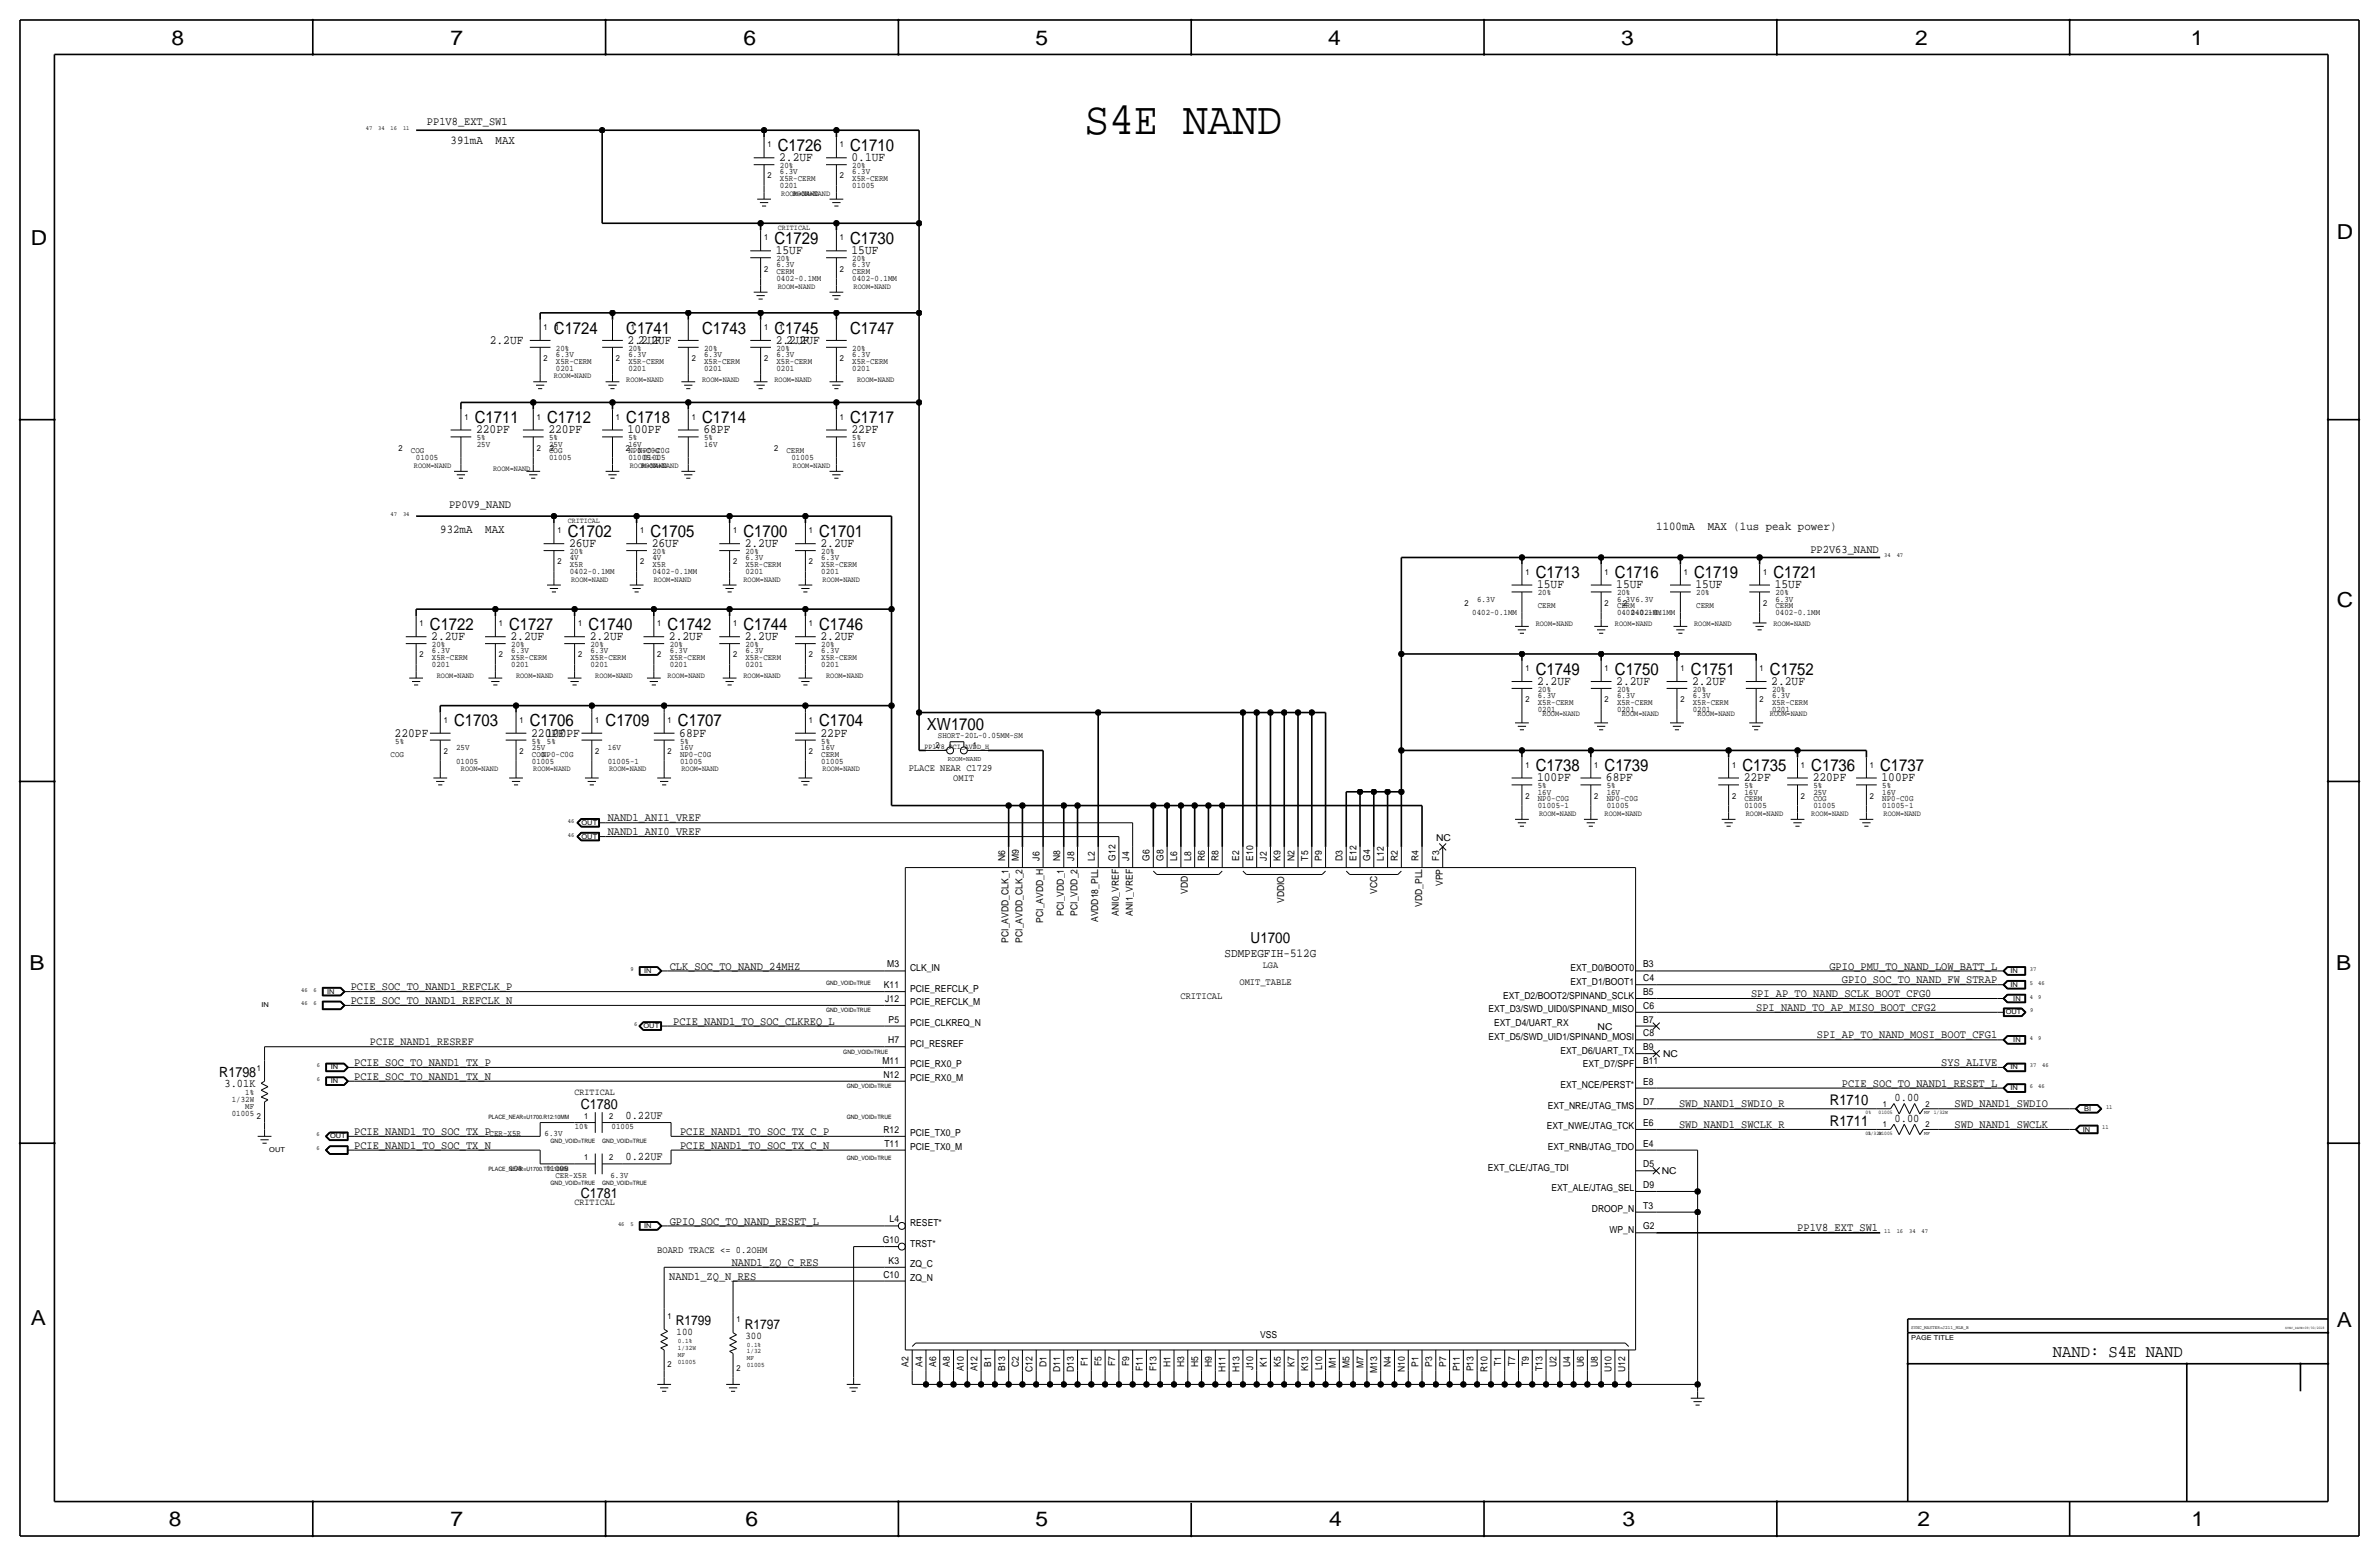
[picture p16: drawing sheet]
<svg xmlns="http://www.w3.org/2000/svg" width="877mm" height="574mm" viewBox="0 0 877 574" stroke-linecap="round" stroke-linejoin="round" font-family="sans-serif">
<defs><g id="words">
<text font-size="17" x="399.8" y="49.3">S4E NAND</text>
<g font-size="7.6">
<text x="63.2" y="16.5">8</text>
<text x="166.1" y="16.5">7</text>
<text x="274.1" y="16.5">6</text>
<text x="381.8" y="16.5">5</text>
<text x="489.7" y="16.5">4</text>
<text x="597.7" y="16.5">3</text>
<text x="706.1" y="16.5">2</text>
<text x="807.7" y="16.5">1</text>
<text x="861.6" y="88.1">D</text>
<text x="11.4" y="90.4">D</text>
<text x="861.6" y="223.8">C</text>
<text x="10.9" y="357.6">B</text>
<text x="861.3" y="357.4">B</text>
<text x="11.4" y="488.4">A</text>
<text x="861.6" y="489.2">A</text>
<text x="62.2" y="562.6">8</text>
<text x="166.1" y="562.6">7</text>
<text x="274.8" y="562.6">6</text>
<text x="381.8" y="562.6">5</text>
<text x="490" y="562.6">4</text>
<text x="598.2" y="562.6">3</text>
<text x="706.9" y="562.6">2</text>
<text x="808" y="562.6">1</text>
</g>
<text font-size="6.4" x="756.9" y="500.1">NAND: S4E NAND</text>
<g font-size="6.2">
<text x="286.8" y="55.6">C1726</text>
<text x="313.4" y="55.6">C1710</text>
<text x="285.5" y="89.9">C1729</text>
<text x="313.4" y="89.9">C1730</text>
<text x="204.2" y="122.9">C1724</text>
<text x="230.9" y="122.9">C1741</text>
<text x="258.8" y="122.9">C1743</text>
<text x="285.5" y="122.9">C1745</text>
<text x="313.4" y="122.9">C1747</text>
<text x="175" y="156">C1711</text>
<text x="201.7" y="156">C1712</text>
<text x="230.9" y="156">C1718</text>
<text x="258.8" y="156">C1714</text>
<text x="313.4" y="156">C1717</text>
<text x="209.3" y="197.9">C1702</text>
<text x="239.8" y="197.9">C1705</text>
<text x="274.1" y="197.9">C1700</text>
<text x="302" y="197.9">C1701</text>
<text x="566.2" y="213.1">C1713</text>
<text x="595.4" y="213.1">C1716</text>
<text x="624.6" y="213.1">C1719</text>
<text x="653.8" y="213.1">C1721</text>
<text x="158.5" y="232.2">C1722</text>
<text x="187.7" y="232.2">C1727</text>
<text x="216.9" y="232.2">C1740</text>
<text x="246.1" y="232.2">C1742</text>
<text x="274.1" y="232.2">C1744</text>
<text x="302" y="232.2">C1746</text>
<text x="566.2" y="248.7">C1749</text>
<text x="595.4" y="248.7">C1750</text>
<text x="623.3" y="248.7">C1751</text>
<text x="652.5" y="248.7">C1752</text>
<text x="167.4" y="267.7">C1703</text>
<text x="195.3" y="267.7">C1706</text>
<text x="223.3" y="267.7">C1709</text>
<text x="249.9" y="267.7">C1707</text>
<text x="302" y="267.7">C1704</text>
<text x="341.8" y="269.2">XW1700</text>
<text x="566.2" y="284.2">C1738</text>
<text x="591.6" y="284.2">C1739</text>
<text x="642.4" y="284.2">C1735</text>
<text x="667.8" y="284.2">C1736</text>
<text x="693.2" y="284.2">C1737</text>
</g>
<text font-size="5.6" x="461.1" y="347.7">U1700</text>
<g font-size="5.4">
<text x="674.6" y="407.4">R1710</text>
<text x="674.6" y="415">R1711</text>
</g>
<g font-size="5.2">
<text x="80.9" y="397">R1798</text>
<text x="214.2" y="408.7">C1780</text>
<text x="214.2" y="441.7">C1781</text>
</g>
<g font-size="5">
<text x="249.2" y="488.4">R1799</text>
<text x="274.6" y="489.7">R1797</text>
</g>
<g font-size="4.7">
<text x="287.3" y="59.4">2.2UF</text>
<text x="313.9" y="59.4">0.1UF</text>
<text x="286" y="93.7">15UF</text>
<text x="313.9" y="93.7">15UF</text>
<text x="180.6" y="126.7">2.2UF</text>
<text x="231.4" y="126.7">2.2UF</text>
<text x="235.2" y="126.7">2.2UF</text>
<text x="286" y="126.7">2.2UF</text>
<text x="289.8" y="126.7">2.2UF</text>
<text x="175.5" y="159.8">220PF</text>
<text x="202.2" y="159.8">220PF</text>
<text x="231.4" y="159.8">100PF</text>
<text x="259.3" y="159.8">68PF</text>
<text x="313.9" y="159.8">22PF</text>
<text x="209.8" y="201.7">26UF</text>
<text x="240.3" y="201.7">26UF</text>
<text x="274.6" y="201.7">2.2UF</text>
<text x="302.5" y="201.7">2.2UF</text>
<text x="566.7" y="216.9">15UF</text>
<text x="595.9" y="216.9">15UF</text>
<text x="625.1" y="216.9">15UF</text>
<text x="654.3" y="216.9">15UF</text>
<text x="159" y="236">2.2UF</text>
<text x="188.2" y="236">2.2UF</text>
<text x="217.4" y="236">2.2UF</text>
<text x="246.6" y="236">2.2UF</text>
<text x="274.6" y="236">2.2UF</text>
<text x="302.5" y="236">2.2UF</text>
<text x="566.7" y="252.5">2.2UF</text>
<text x="595.9" y="252.5">2.2UF</text>
<text x="623.8" y="252.5">2.2UF</text>
<text x="653" y="252.5">2.2UF</text>
<text x="145.5" y="271.5">220PF</text>
<text x="195.8" y="271.5">220PF</text>
<text x="201.4" y="271.5">100PF</text>
<text x="250.4" y="271.5">68PF</text>
<text x="302.5" y="271.5">22PF</text>
<text x="566.7" y="288">100PF</text>
<text x="592.1" y="288">68PF</text>
<text x="642.9" y="288">22PF</text>
<text x="668.3" y="288">220PF</text>
<text x="693.7" y="288">100PF</text>
</g>
<text font-size="4.5" x="451.5" y="352.8">SDMPEGFIH-512G</text>
<g font-size="4.4">
<text x="166.1" y="53.1">391mA</text>
<text x="182.7" y="53.1">MAX</text>
<text x="162.3" y="196.6">932mA</text>
<text x="178.9" y="196.6">MAX</text>
<text x="610.6" y="195.3">1100mA</text>
<text x="629.6" y="195.3">MAX (1us peak power)</text>
</g>
<g font-size="4.3">
<text x="157.4" y="46.2">PP1V8_EXT_SW1</text>
<text x="165.5" y="187.2">PP0V9_NAND</text>
<text x="667.4" y="203.7">PP2V63_NAND</text>
<text x="224" y="302.8">NAND1_ANI1_VREF</text>
<text x="224" y="307.8">NAND1_ANI0_VREF</text>
<text x="246.9" y="357.4">CLK_SOC_TO_NAND_24MHZ</text>
<text x="674.4" y="357.4">GPIO_PMU_TO_NAND_LOW_BATT_L</text>
<text x="129.3" y="365">PCIE_SOC_TO_NAND1_REFCLK_P</text>
<text x="679" y="362.5">GPIO_SOC_TO_NAND_FW_STRAP</text>
<text x="129.3" y="370.1">PCIE_SOC_TO_NAND1_REFCLK_N</text>
<text x="645.6" y="367.5">SPI_AP_TO_NAND_SCLK_BOOT_CFG0</text>
<text x="248.2" y="377.7">PCIE_NAND1_TO_SOC_CLKREQ_L</text>
<text x="647.4" y="372.6">SPI_NAND_TO_AP_MISO_BOOT_CFG2</text>
<text x="669.8" y="382.8">SPI_AP_TO_NAND_MOSI_BOOT_CFG1</text>
<text x="130.6" y="392.9">PCIE_SOC_TO_NAND1_TX_P</text>
<text x="715.7" y="392.9">SYS_ALIVE</text>
<text x="82.8" y="400.8">3.01K</text>
<text x="130.6" y="398">PCIE_SOC_TO_NAND1_TX_N</text>
<text x="679" y="400.6">PCIE_SOC_TO_NAND1_RESET_L</text>
<text x="698.5" y="405.9">0.00</text>
<text x="230.6" y="412.5">0.22UF</text>
<text x="619" y="408.2">SWD_NAND1_SWDIO_R</text>
<text x="698.5" y="413.5">0.00</text>
<text x="720.6" y="408.2">SWD_NAND1_SWDIO</text>
<text x="130.6" y="418.3">PCIE_NAND1_TO_SOC_TX_P</text>
<text x="250.7" y="418.3">PCIE_NAND1_TO_SOC_TX_C_P</text>
<text x="619" y="415.8">SWD_NAND1_SWCLK_R</text>
<text x="720.6" y="415.8">SWD_NAND1_SWCLK</text>
<text x="130.6" y="423.4">PCIE_NAND1_TO_SOC_TX_N</text>
<text x="250.7" y="423.4">PCIE_NAND1_TO_SOC_TX_C_N</text>
<text x="230.6" y="427.7">0.22UF</text>
<text x="246.9" y="451.4">GPIO_SOC_TO_NAND_RESET_L</text>
<text x="662.6" y="453.9">PP1V8_EXT_SW1</text>
<text x="269.7" y="466.6">NAND1_ZQ_C_RES</text>
<text x="246.7" y="471.7">NAND1_ZQ_N_RES</text>
</g>
<text font-size="4.2" x="136.4" y="385.3">PCIE_NAND1_RESREF</text>
<g font-size="3.8">
<text x="249.4" y="492.3">100</text>
<text x="274.8" y="493.5">300</text>
</g>
<g font-size="3.6">
<text x="335" y="284.2">PLACE NEAR C1729</text>
<text x="351.4" y="288">OMIT</text>
<text x="456.9" y="363">OMIT_TABLE</text>
<text x="435.2" y="368">CRITICAL</text>
<text x="242.3" y="462">BOARD TRACE &lt;= 0.2OHM</text>
</g>
<g font-size="3.5">
<text x="529.5" y="310.1">NC</text>
<text x="370.6" y="317.2" transform="rotate(-90 370.6 317.2)">N6</text>
<text x="375.7" y="317.2" transform="rotate(-90 375.7 317.2)">M9</text>
<text x="383.3" y="317.2" transform="rotate(-90 383.3 317.2)">J6</text>
<text x="390.9" y="317.2" transform="rotate(-90 390.9 317.2)">N8</text>
<text x="396" y="317.2" transform="rotate(-90 396 317.2)">J8</text>
<text x="403.6" y="317.2" transform="rotate(-90 403.6 317.2)">L2</text>
<text x="411.2" y="317.2" transform="rotate(-90 411.2 317.2)">G12</text>
<text x="416.3" y="317.2" transform="rotate(-90 416.3 317.2)">J4</text>
<text x="423.8" y="317.2" transform="rotate(-90 423.8 317.2)">G6</text>
<text x="428.9" y="317.2" transform="rotate(-90 428.9 317.2)">G8</text>
<text x="434" y="317.2" transform="rotate(-90 434 317.2)">L6</text>
<text x="439.1" y="317.2" transform="rotate(-90 439.1 317.2)">L8</text>
<text x="444.2" y="317.2" transform="rotate(-90 444.2 317.2)">R6</text>
<text x="449.2" y="317.2" transform="rotate(-90 449.2 317.2)">R8</text>
<text x="456.9" y="317.2" transform="rotate(-90 456.9 317.2)">E2</text>
<text x="461.9" y="317.2" transform="rotate(-90 461.9 317.2)">E10</text>
<text x="467" y="317.2" transform="rotate(-90 467 317.2)">J2</text>
<text x="472.1" y="317.2" transform="rotate(-90 472.1 317.2)">K9</text>
<text x="477.2" y="317.2" transform="rotate(-90 477.2 317.2)">N2</text>
<text x="482.3" y="317.2" transform="rotate(-90 482.3 317.2)">T5</text>
<text x="487.4" y="317.2" transform="rotate(-90 487.4 317.2)">P9</text>
<text x="495" y="317.2" transform="rotate(-90 495 317.2)">D3</text>
<text x="500" y="317.2" transform="rotate(-90 500 317.2)">E12</text>
<text x="505.1" y="317.2" transform="rotate(-90 505.1 317.2)">G4</text>
<text x="510.2" y="317.2" transform="rotate(-90 510.2 317.2)">L12</text>
<text x="515.3" y="317.2" transform="rotate(-90 515.3 317.2)">R2</text>
<text x="522.9" y="317.2" transform="rotate(-90 522.9 317.2)">R4</text>
<text x="530.5" y="317.2" transform="rotate(-90 530.5 317.2)">F3</text>
<text x="437.9" y="329.5" transform="rotate(-90 437.9 329.5)">VDD</text>
<text x="507.7" y="329.5" transform="rotate(-90 507.7 329.5)">VCC</text>
<text x="531.9" y="326.6" transform="rotate(-90 531.9 326.6)">VPP</text>
<text x="473.5" y="332.8" transform="rotate(-90 473.5 332.8)">VDDIO</text>
<text x="524.3" y="334.3" transform="rotate(-90 524.3 334.3)">VDD_PLL</text>
<text x="384.6" y="340.1" transform="rotate(-90 384.6 340.1)">PCI_AVDD_H</text>
<text x="392.2" y="337.5" transform="rotate(-90 392.2 337.5)">PCI_VDD_1</text>
<text x="397.3" y="337.5" transform="rotate(-90 397.3 337.5)">PCI_VDD_2</text>
<text x="404.9" y="339.9" transform="rotate(-90 404.9 339.9)">AVDD18_PLL</text>
<text x="412.5" y="337.5" transform="rotate(-90 412.5 337.5)">ANI0_VREF</text>
<text x="417.6" y="337.5" transform="rotate(-90 417.6 337.5)">ANI1_VREF</text>
<text x="371.9" y="347.4" transform="rotate(-90 371.9 347.4)">PCI_AVDD_CLK_1</text>
<text x="376.9" y="347.4" transform="rotate(-90 376.9 347.4)">PCI_AVDD_CLK_2</text>
<text x="327.1" y="356.6">M3</text>
<text x="335.5" y="357.9">CLK_IN</text>
<text x="465.5" y="356.6">LGA</text>
<text x="579" y="357.9">EXT_D0/BOOT0</text>
<text x="605.8" y="356.6">B3</text>
<text x="325.9" y="364.2">K11</text>
<text x="335.5" y="365.5">PCIE_REFCLK_P</text>
<text x="579" y="363">EXT_D1/BOOT1</text>
<text x="605.8" y="361.7">C4</text>
<text x="326.4" y="369.3">J12</text>
<text x="335.5" y="370.6">PCIE_REFCLK_M</text>
<text x="554.1" y="368">EXT_D2/BOOT2/SPINAND_SCLK</text>
<text x="605.8" y="371.9">C6</text>
<text x="605.8" y="366.8">B5</text>
<text x="327.6" y="376.9">P5</text>
<text x="548.7" y="373.1">EXT_D3/SWD_UID0/SPINAND_MISO</text>
<text x="605.8" y="376.9">B7</text>
<text x="335.5" y="378.2">PCIE_CLKREQ_N</text>
<text x="548.7" y="383.3">EXT_D5/SWD_UID1/SPINAND_MOSI</text>
<text x="550.8" y="378.2">EXT_D4/UART_RX</text>
<text x="589" y="379.5">NC</text>
<text x="605.8" y="382">C8</text>
<text x="327.4" y="384.6">H7</text>
<text x="335.5" y="385.8">PCI_RESREF</text>
<text x="575.3" y="388.4">EXT_D6/UART_TX</text>
<text x="605.8" y="387.1">B9</text>
<text x="613.2" y="389.6">NC</text>
<text x="325.3" y="392.2">M11</text>
<text x="335.5" y="393.4">PCIE_RX0_P</text>
<text x="583.6" y="393.4">EXT_D7/SPF</text>
<text x="605.8" y="392.2">B11</text>
<text x="325.7" y="397.3">N12</text>
<text x="335.5" y="398.5">PCIE_RX0_M</text>
<text x="575.3" y="401.1">EXT_NCE/PERST*</text>
<text x="605.8" y="399.8">E8</text>
<text x="211.8" y="403.6">CRITICAL</text>
<text x="605.8" y="407.4">D7</text>
<text x="570.6" y="408.7">EXT_NRE/JTAG_TMS</text>
<text x="325.7" y="417.6">R12</text>
<text x="335.5" y="418.8">PCIE_TX0_P</text>
<text x="570.3" y="416.3">EXT_NWE/JTAG_TCK</text>
<text x="605.8" y="415">E6</text>
<text x="326" y="422.7">T11</text>
<text x="335.5" y="423.9">PCIE_TX0_M</text>
<text x="570.6" y="423.9">EXT_RNB/JTAG_TDO</text>
<text x="605.8" y="422.7">E4</text>
<text x="548.6" y="431.5">EXT_CLE/JTAG_TDI</text>
<text x="605.8" y="430.3">D5</text>
<text x="605.8" y="437.9">D9</text>
<text x="612.6" y="432.8">NC</text>
<text x="572" y="439.2">EXT_ALE/JTAG_SEL</text>
<text x="211.8" y="444.2">CRITICAL</text>
<text x="586.9" y="446.8">DROOP_N</text>
<text x="605.8" y="445.5">T3</text>
<text x="328" y="450.6">L4</text>
<text x="335.5" y="451.9">RESET*</text>
<text x="593.4" y="454.4">WP_N</text>
<text x="605.8" y="453.1">G2</text>
<text x="325.5" y="458.2">G10</text>
<text x="335.5" y="459.5">TRST*</text>
<text x="327.6" y="465.8">K3</text>
<text x="335.5" y="467.1">ZQ_C</text>
<text x="325.7" y="470.9">C10</text>
<text x="335.5" y="472.2">ZQ_N</text>
<text x="464.6" y="493.3">VSS</text>
<text x="335" y="503.7" transform="rotate(-90 335 503.7)">A2</text>
<text x="340" y="503.7" transform="rotate(-90 340 503.7)">A4</text>
<text x="345.1" y="503.7" transform="rotate(-90 345.1 503.7)">A6</text>
<text x="350.2" y="503.7" transform="rotate(-90 350.2 503.7)">A8</text>
<text x="365.4" y="503.7" transform="rotate(-90 365.4 503.7)">B1</text>
<text x="375.6" y="503.9" transform="rotate(-90 375.6 503.9)">C2</text>
<text x="385.8" y="503.9" transform="rotate(-90 385.8 503.9)">D1</text>
<text x="401" y="503.5" transform="rotate(-90 401 503.5)">F1</text>
<text x="406.1" y="503.5" transform="rotate(-90 406.1 503.5)">F5</text>
<text x="411.2" y="503.5" transform="rotate(-90 411.2 503.5)">F7</text>
<text x="416.3" y="503.5" transform="rotate(-90 416.3 503.5)">F9</text>
<text x="431.5" y="503.9" transform="rotate(-90 431.5 503.9)">H1</text>
<text x="436.6" y="503.9" transform="rotate(-90 436.6 503.9)">H3</text>
<text x="441.7" y="503.9" transform="rotate(-90 441.7 503.9)">H5</text>
<text x="446.7" y="503.9" transform="rotate(-90 446.7 503.9)">H9</text>
<text x="467.1" y="503.7" transform="rotate(-90 467.1 503.7)">K1</text>
<text x="472.2" y="503.7" transform="rotate(-90 472.2 503.7)">K5</text>
<text x="477.2" y="503.7" transform="rotate(-90 477.2 503.7)">K7</text>
<text x="512.8" y="503.9" transform="rotate(-90 512.8 503.9)">N4</text>
<text x="523" y="503.7" transform="rotate(-90 523 503.7)">P1</text>
<text x="528" y="503.7" transform="rotate(-90 528 503.7)">P3</text>
<text x="533.1" y="503.7" transform="rotate(-90 533.1 503.7)">P7</text>
<text x="553.5" y="503.5" transform="rotate(-90 553.5 503.5)">T1</text>
<text x="558.5" y="503.5" transform="rotate(-90 558.5 503.5)">T7</text>
<text x="563.6" y="503.5" transform="rotate(-90 563.6 503.5)">T9</text>
<text x="573.8" y="503.9" transform="rotate(-90 573.8 503.9)">U2</text>
<text x="578.9" y="503.9" transform="rotate(-90 578.9 503.9)">U4</text>
<text x="583.9" y="503.9" transform="rotate(-90 583.9 503.9)">U6</text>
<text x="589" y="503.9" transform="rotate(-90 589 503.9)">U8</text>
<text x="355.3" y="505.5" transform="rotate(-90 355.3 505.5)">A10</text>
<text x="360.4" y="505.5" transform="rotate(-90 360.4 505.5)">A12</text>
<text x="370.5" y="505.5" transform="rotate(-90 370.5 505.5)">B13</text>
<text x="380.7" y="505.7" transform="rotate(-90 380.7 505.7)">C12</text>
<text x="390.9" y="505.7" transform="rotate(-90 390.9 505.7)">D11</text>
<text x="395.9" y="505.7" transform="rotate(-90 395.9 505.7)">D13</text>
<text x="421.3" y="505.3" transform="rotate(-90 421.3 505.3)">F11</text>
<text x="426.4" y="505.3" transform="rotate(-90 426.4 505.3)">F13</text>
<text x="451.8" y="505.7" transform="rotate(-90 451.8 505.7)">H11</text>
<text x="456.9" y="505.7" transform="rotate(-90 456.9 505.7)">H13</text>
<text x="462" y="505" transform="rotate(-90 462 505)">J10</text>
<text x="482.3" y="505.5" transform="rotate(-90 482.3 505.5)">K13</text>
<text x="487.4" y="505.1" transform="rotate(-90 487.4 505.1)">L10</text>
<text x="492.5" y="504.2" transform="rotate(-90 492.5 504.2)">M1</text>
<text x="497.6" y="504.2" transform="rotate(-90 497.6 504.2)">M5</text>
<text x="502.6" y="504.2" transform="rotate(-90 502.6 504.2)">M7</text>
<text x="507.7" y="506" transform="rotate(-90 507.7 506)">M13</text>
<text x="517.9" y="505.7" transform="rotate(-90 517.9 505.7)">N10</text>
<text x="538.2" y="505.5" transform="rotate(-90 538.2 505.5)">P11</text>
<text x="543.3" y="505.5" transform="rotate(-90 543.3 505.5)">P13</text>
<text x="548.4" y="505.7" transform="rotate(-90 548.4 505.7)">R10</text>
<text x="568.7" y="505.3" transform="rotate(-90 568.7 505.3)">T13</text>
<text x="594.1" y="505.7" transform="rotate(-90 594.1 505.7)">U10</text>
<text x="599.2" y="505.7" transform="rotate(-90 599.2 505.7)">U12</text>
</g>
<g font-size="3.1">
<text x="283" y="54.4">1</text>
<text x="309.6" y="54.4">1</text>
<text x="283" y="65.8">2</text>
<text x="287.5" y="62">20%</text>
<text x="287.5" y="64.3">6.3V</text>
<text x="309.6" y="65.8">2</text>
<text x="314.2" y="62">20%</text>
<text x="314.2" y="64.3">6.3V</text>
<text x="287.5" y="69.3">0201</text>
<text x="287.5" y="66.8">X5R-CERM</text>
<text x="314.2" y="69.3">01005</text>
<text x="314.2" y="66.8">X5R-CERM</text>
<text x="281.7" y="88.6">1</text>
<text x="309.6" y="88.6">1</text>
<text x="281.7" y="100.1">2</text>
<text x="286.3" y="96.3">20%</text>
<text x="286.3" y="98.6">6.3V</text>
<text x="286.3" y="101.1">CERM</text>
<text x="309.6" y="100.1">2</text>
<text x="314.2" y="101.1">CERM</text>
<text x="314.2" y="98.6">6.3V</text>
<text x="314.2" y="96.3">20%</text>
<text x="286.3" y="103.6">0402-0.1MM</text>
<text x="314.2" y="103.6">0402-0.1MM</text>
<text x="200.4" y="121.7">1</text>
<text x="204.7" y="121.7">1</text>
<text x="232.6" y="121.7">1</text>
<text x="281.7" y="121.7">1</text>
<text x="287.2" y="121.7">1</text>
<text x="205" y="131.6">6.3V</text>
<text x="205" y="129.3">20%</text>
<text x="231.6" y="129.3">20%</text>
<text x="231.6" y="131.6">6.3V</text>
<text x="259.6" y="131.6">6.3V</text>
<text x="259.6" y="129.3">20%</text>
<text x="286.3" y="131.6">6.3V</text>
<text x="286.3" y="129.3">20%</text>
<text x="314.2" y="131.6">6.3V</text>
<text x="314.2" y="129.3">20%</text>
<text x="200.4" y="133.1">2</text>
<text x="205" y="134.1">X5R-CERM</text>
<text x="205" y="136.7">0201</text>
<text x="227.1" y="133.1">2</text>
<text x="231.6" y="136.7">0201</text>
<text x="231.6" y="134.1">X5R-CERM</text>
<text x="255" y="133.1">2</text>
<text x="259.6" y="134.1">X5R-CERM</text>
<text x="259.6" y="136.7">0201</text>
<text x="281.7" y="133.1">2</text>
<text x="286.3" y="134.1">X5R-CERM</text>
<text x="286.3" y="136.7">0201</text>
<text x="309.6" y="133.1">2</text>
<text x="314.2" y="134.1">X5R-CERM</text>
<text x="314.2" y="136.7">0201</text>
<text x="171.2" y="154.7">1</text>
<text x="197.9" y="154.7">1</text>
<text x="227.1" y="154.7">1</text>
<text x="255" y="154.7">1</text>
<text x="309.6" y="154.7">1</text>
<text x="146.9" y="166.1">2</text>
<text x="151.5" y="167.1">COG</text>
<text x="175.8" y="162.3">5%</text>
<text x="175.8" y="164.6">25V</text>
<text x="197.9" y="166.1">2</text>
<text x="202.4" y="162.3">5%</text>
<text x="202.4" y="164.6">25V</text>
<text x="202.4" y="167.1">COG</text>
<text x="202.8" y="166.1">2</text>
<text x="230.7" y="166.1">2</text>
<text x="231.6" y="162.3">5%</text>
<text x="231.6" y="167.1">NP0-C0G</text>
<text x="231.6" y="164.6">16V</text>
<text x="235.3" y="167.1">NP0-C0G</text>
<text x="259.6" y="162.3">5%</text>
<text x="259.6" y="164.6">16V</text>
<text x="285.4" y="166.1">2</text>
<text x="289.9" y="167.1">CERM</text>
<text x="314.2" y="164.6">16V</text>
<text x="314.2" y="162.3">5%</text>
<text x="153.4" y="169.7">01005</text>
<text x="202.4" y="169.7">01005</text>
<text x="231.6" y="169.7">01005-1</text>
<text x="237.2" y="169.7">01005</text>
<text x="291.8" y="169.7">01005</text>
<text x="205.5" y="196.6">1</text>
<text x="236" y="196.6">1</text>
<text x="270.3" y="196.6">1</text>
<text x="298.2" y="196.6">1</text>
<text x="205.5" y="208">2</text>
<text x="210.1" y="204.2">20%</text>
<text x="210.1" y="209">X5R</text>
<text x="210.1" y="206.5">4V</text>
<text x="236" y="208">2</text>
<text x="240.5" y="206.5">4V</text>
<text x="240.5" y="209">X5R</text>
<text x="240.5" y="204.2">20%</text>
<text x="270.3" y="208">2</text>
<text x="274.8" y="204.2">20%</text>
<text x="274.8" y="206.5">6.3V</text>
<text x="274.8" y="209">X5R-CERM</text>
<text x="298.2" y="208">2</text>
<text x="302.8" y="204.2">20%</text>
<text x="302.8" y="206.5">6.3V</text>
<text x="302.8" y="209">X5R-CERM</text>
<text x="210.1" y="211.6">0402-0.1MM</text>
<text x="240.5" y="211.6">0402-0.1MM</text>
<text x="274.8" y="211.6">0201</text>
<text x="302.8" y="211.6">0201</text>
<text x="562.4" y="211.8">1</text>
<text x="591.6" y="211.8">1</text>
<text x="620.8" y="211.8">1</text>
<text x="650" y="211.8">1</text>
<text x="544.5" y="221.7">6.3V</text>
<text x="566.9" y="219.5">20%</text>
<text x="596.1" y="219.5">20%</text>
<text x="596.1" y="221.7">6.3V6.3V</text>
<text x="625.3" y="219.5">20%</text>
<text x="654.6" y="219.5">20%</text>
<text x="654.6" y="221.7">6.3V</text>
<text x="540" y="223.3">2</text>
<text x="542.8" y="226.8">0402-0.1MM</text>
<text x="566.9" y="224.3">CERM</text>
<text x="591.6" y="223.3">2</text>
<text x="596.1" y="226.8">0402-0.1MM</text>
<text x="596.1" y="224.3">CERM</text>
<text x="598.4" y="223.3">2</text>
<text x="601.2" y="226.8">0402-0.1MM</text>
<text x="625.3" y="224.3">CERM</text>
<text x="650" y="223.3">2</text>
<text x="654.6" y="226.8">0402-0.1MM</text>
<text x="654.6" y="224.3">CERM</text>
<text x="154.7" y="230.9">1</text>
<text x="183.9" y="230.9">1</text>
<text x="213.1" y="230.9">1</text>
<text x="242.3" y="230.9">1</text>
<text x="270.3" y="230.9">1</text>
<text x="298.2" y="230.9">1</text>
<text x="159.3" y="238.5">20%</text>
<text x="188.5" y="238.5">20%</text>
<text x="217.7" y="238.5">20%</text>
<text x="246.9" y="238.5">20%</text>
<text x="274.8" y="238.5">20%</text>
<text x="302.8" y="238.5">20%</text>
<text x="154.7" y="242.3">2</text>
<text x="159.3" y="245.9">0201</text>
<text x="159.3" y="240.8">6.3V</text>
<text x="159.3" y="243.3">X5R-CERM</text>
<text x="183.9" y="242.3">2</text>
<text x="188.5" y="243.3">X5R-CERM</text>
<text x="188.5" y="240.8">6.3V</text>
<text x="188.5" y="245.9">0201</text>
<text x="213.1" y="242.3">2</text>
<text x="217.7" y="243.3">X5R-CERM</text>
<text x="217.7" y="245.9">0201</text>
<text x="217.7" y="240.8">6.3V</text>
<text x="242.3" y="242.3">2</text>
<text x="246.9" y="243.3">X5R-CERM</text>
<text x="246.9" y="240.8">6.3V</text>
<text x="246.9" y="245.9">0201</text>
<text x="270.3" y="242.3">2</text>
<text x="274.8" y="245.9">0201</text>
<text x="274.8" y="243.3">X5R-CERM</text>
<text x="274.8" y="240.8">6.3V</text>
<text x="298.2" y="242.3">2</text>
<text x="302.8" y="243.3">X5R-CERM</text>
<text x="302.8" y="240.8">6.3V</text>
<text x="302.8" y="245.9">0201</text>
<text x="562.4" y="247.4">1</text>
<text x="591.6" y="247.4">1</text>
<text x="619.5" y="247.4">1</text>
<text x="648.7" y="247.4">1</text>
<text x="566.9" y="255">20%</text>
<text x="566.9" y="257.3">6.3V</text>
<text x="596.1" y="255">20%</text>
<text x="596.1" y="257.3">6.3V</text>
<text x="624.1" y="257.3">6.3V</text>
<text x="624.1" y="255">20%</text>
<text x="653.3" y="255">20%</text>
<text x="653.3" y="257.3">6.3V</text>
<text x="562.4" y="258.8">2</text>
<text x="566.9" y="262.4">0201</text>
<text x="566.9" y="259.8">X5R-CERM</text>
<text x="591.6" y="258.8">2</text>
<text x="596.1" y="262.4">0201</text>
<text x="596.1" y="259.8">X5R-CERM</text>
<text x="619.5" y="258.8">2</text>
<text x="624.1" y="259.8">X5R-CERM</text>
<text x="624.1" y="262.4">0201</text>
<text x="648.7" y="258.8">2</text>
<text x="653.3" y="262.4">0201</text>
<text x="653.3" y="259.8">X5R-CERM</text>
<text x="163.6" y="266.4">1</text>
<text x="191.5" y="266.4">1</text>
<text x="219.5" y="266.4">1</text>
<text x="246.1" y="266.4">1</text>
<text x="298.2" y="266.4">1</text>
<text x="145.7" y="274.1">5%</text>
<text x="196.1" y="274.1">5%</text>
<text x="201.6" y="274.1">5%</text>
<text x="250.7" y="274.1">5%</text>
<text x="302.8" y="274.1">5%</text>
<text x="344.9" y="275.6">2</text>
<text x="345.8" y="272">SHORT-20L-0.05MM-SM</text>
<text x="358.6" y="275.6">1</text>
<text x="144" y="278.9">COG</text>
<text x="163.6" y="277.9">2</text>
<text x="168.1" y="281.4">01005</text>
<text x="168.1" y="276.4">25V</text>
<text x="191.5" y="277.9">2</text>
<text x="196.1" y="278.9">COGNP0-C0G</text>
<text x="196.1" y="276.4">25V</text>
<text x="196.1" y="281.4">01005</text>
<text x="219.5" y="277.9">2</text>
<text x="224" y="276.4">16V</text>
<text x="224" y="281.4">01005-1</text>
<text x="246.1" y="277.9">2</text>
<text x="250.7" y="281.4">01005</text>
<text x="250.7" y="278.9">NP0-C0G</text>
<text x="250.7" y="276.4">16V</text>
<text x="298.2" y="277.9">2</text>
<text x="302.8" y="281.4">01005</text>
<text x="302.8" y="276.4">16V</text>
<text x="302.8" y="278.9">CERM</text>
<text x="562.4" y="283">1</text>
<text x="587.8" y="283">1</text>
<text x="638.6" y="283">1</text>
<text x="664" y="283">1</text>
<text x="689.4" y="283">1</text>
<text x="566.9" y="292.9">16V</text>
<text x="566.9" y="290.6">5%</text>
<text x="592.3" y="292.9">16V</text>
<text x="592.3" y="290.6">5%</text>
<text x="643.1" y="292.9">16V</text>
<text x="643.1" y="290.6">5%</text>
<text x="668.5" y="290.6">5%</text>
<text x="668.5" y="292.9">25V</text>
<text x="693.9" y="292.9">16V</text>
<text x="693.9" y="290.6">5%</text>
<text x="562.4" y="294.4">2</text>
<text x="566.9" y="295.4">NP0-C0G</text>
<text x="566.9" y="297.9">01005-1</text>
<text x="587.8" y="294.4">2</text>
<text x="592.3" y="295.4">NP0-C0G</text>
<text x="592.3" y="297.9">01005</text>
<text x="638.6" y="294.4">2</text>
<text x="643.1" y="295.4">CERM</text>
<text x="643.1" y="297.9">01005</text>
<text x="664" y="294.4">2</text>
<text x="668.5" y="297.9">01005</text>
<text x="668.5" y="295.4">COG</text>
<text x="689.4" y="294.4">2</text>
<text x="693.9" y="295.4">NP0-C0G</text>
<text x="693.9" y="297.9">01005-1</text>
<text x="94.7" y="394.7">1</text>
<text x="85.5" y="406.1">1/32W</text>
<text x="90.4" y="403.6">1%</text>
<text x="694.2" y="407.9">1</text>
<text x="709.9" y="407.9">2</text>
<text x="85.5" y="411.2">01005</text>
<text x="90.4" y="408.7">MF</text>
<text x="94.7" y="412.5">2</text>
<text x="215.4" y="412.5">1</text>
<text x="224.5" y="412.5">2</text>
<text x="180.5" y="418.8">CER-X5R</text>
<text x="200.8" y="418.8">6.3V</text>
<text x="211.9" y="416.3">10%</text>
<text x="225.5" y="416.3">01005</text>
<text x="694.2" y="415.5">1</text>
<text x="709.9" y="415.5">2</text>
<text x="187.7" y="431.5">10%</text>
<text x="201.3" y="431.5">01005</text>
<text x="215.4" y="427.7">1</text>
<text x="224.5" y="427.7">2</text>
<text x="204.8" y="434.1">CER-X5R</text>
<text x="225" y="434.1">6.3V</text>
<text x="246.1" y="486.2">1</text>
<text x="271.5" y="487.4">1</text>
<text x="246.1" y="503.9">2</text>
<text x="271.5" y="505.2">2</text>
</g>
<g font-size="2.9">
<text x="288" y="72.1">ROOM=NAND</text>
<text x="292.3" y="72.1">ROOM=NAND</text>
<text x="286.8" y="106.4">ROOM=NAND</text>
<text x="314.7" y="106.4">ROOM=NAND</text>
<text x="204.2" y="139.4">ROOM=NAND</text>
<text x="230.9" y="140.7">ROOM=NAND</text>
<text x="258.8" y="140.7">ROOM=NAND</text>
<text x="285.5" y="140.7">ROOM=NAND</text>
<text x="316" y="140.7">ROOM=NAND</text>
<text x="152.6" y="172.5">ROOM=NAND</text>
<text x="181.8" y="173.7">ROOM=NAND</text>
<text x="232.2" y="172.5">ROOM=NAND</text>
<text x="236.4" y="172.5">ROOM=NAND</text>
<text x="292.3" y="172.5">ROOM=NAND</text>
<text x="210.6" y="214.4">ROOM=NAND</text>
<text x="241" y="214.4">ROOM=NAND</text>
<text x="274.1" y="214.4">ROOM=NAND</text>
<text x="303.3" y="214.4">ROOM=NAND</text>
<text x="566.2" y="230.9">ROOM=NAND</text>
<text x="595.4" y="230.9">ROOM=NAND</text>
<text x="624.6" y="230.9">ROOM=NAND</text>
<text x="653.8" y="230.9">ROOM=NAND</text>
<text x="161" y="249.9">ROOM=NAND</text>
<text x="190.2" y="249.9">ROOM=NAND</text>
<text x="219.5" y="249.9">ROOM=NAND</text>
<text x="246.1" y="249.9">ROOM=NAND</text>
<text x="274.1" y="249.9">ROOM=NAND</text>
<text x="304.5" y="249.9">ROOM=NAND</text>
<text x="568.7" y="263.9">ROOM=NAND</text>
<text x="597.9" y="263.9">ROOM=NAND</text>
<text x="625.9" y="263.9">ROOM=NAND</text>
<text x="652.5" y="263.9">ROOM=NAND</text>
<text x="169.9" y="284.2">ROOM=NAND</text>
<text x="196.6" y="284.2">ROOM=NAND</text>
<text x="224.5" y="284.2">ROOM=NAND</text>
<text x="251.2" y="284.2">ROOM=NAND</text>
<text x="303.3" y="284.2">ROOM=NAND</text>
<text x="567.4" y="300.7">ROOM=NAND</text>
<text x="591.6" y="300.7">ROOM=NAND</text>
<text x="643.6" y="300.7">ROOM=NAND</text>
<text x="667.8" y="300.7">ROOM=NAND</text>
<text x="694.4" y="300.7">ROOM=NAND</text>
</g>
<g font-size="2.8">
<text x="286.8" y="84.8">CRITICAL</text>
<text x="209.3" y="192.8">CRITICAL</text>
<text x="340.8" y="276.1">PP1V8_PCI_AVDD_H</text>
</g>
<text font-size="2.6" x="349.4" y="280.4">ROOM=NAND</text>
<g font-size="2.5">
<text x="214.4" y="304">OUT</text>
<text x="214.4" y="309.1">OUT</text>
<text x="237.5" y="358.6">IN</text>
<text x="741.2" y="358.6">IN</text>
<text x="741.2" y="363.7">IN</text>
<text x="96.4" y="371.3">IN</text>
<text x="120.6" y="366.3">IN</text>
<text x="742.2" y="368.8">IN</text>
<text x="739.4" y="373.9">OUT</text>
<text x="237.2" y="379">OUT</text>
<text x="742.2" y="384">IN</text>
<text x="121.9" y="394.2">IN</text>
<text x="741.2" y="394.2">IN</text>
<text x="121.9" y="399.3">IN</text>
<text x="741.2" y="401.8">IN</text>
<text x="768.4" y="409.4">BI</text>
<text x="121.7" y="419.6">OUT</text>
<text x="767.8" y="417.1">IN</text>
<text x="99.3" y="424.7">OUT</text>
<text x="237.5" y="452.6">IN</text>
<text x="249.9" y="497.6">1/32W</text>
<text x="249.9" y="495">0.1%</text>
<text x="275.3" y="496.3">0.1%</text>
<text x="704.6" y="493.8">PAGE TITLE</text>
<text x="249.9" y="502.7">01005</text>
<text x="249.9" y="500.1">MF</text>
<text x="275.3" y="501.4">MF</text>
<text x="275.3" y="503.9">01005</text>
<text x="275.3" y="498.9">1/32</text>
</g>
<g font-size="2.3">
<text x="134.9" y="48">47</text>
<text x="139.4" y="48">34</text>
<text x="144" y="48">16</text>
<text x="148.6" y="48">11</text>
<text x="144" y="190.2">47</text>
<text x="148.6" y="190.2">34</text>
<text x="694.7" y="205.5">34</text>
<text x="699.3" y="205.5">47</text>
<text x="209.3" y="303.3">46</text>
<text x="209.3" y="308.4">46</text>
<text x="232.4" y="357.9">9</text>
<text x="748.3" y="357.9">37</text>
<text x="111" y="365.5">46</text>
<text x="115.6" y="365.5">6</text>
<text x="748.3" y="363">5</text>
<text x="751.4" y="363">46</text>
<text x="111" y="370.6">46</text>
<text x="115.6" y="370.6">6</text>
<text x="748.3" y="368">4</text>
<text x="751.4" y="368">9</text>
<text x="748.5" y="373.1">9</text>
<text x="233.8" y="378.2">6</text>
<text x="748.3" y="383.3">4</text>
<text x="751.4" y="383.3">9</text>
<text x="116.8" y="393.4">6</text>
<text x="748.3" y="393.4">37</text>
<text x="752.9" y="393.4">46</text>
<text x="116.8" y="398.5">6</text>
<text x="748.3" y="401.1">6</text>
<text x="751.4" y="401.1">46</text>
<text x="776.4" y="408.7">11</text>
<text x="116.7" y="418.8">6</text>
<text x="775" y="416.3">11</text>
<text x="116.7" y="423.9">6</text>
<text x="227.8" y="451.9">46</text>
<text x="232.4" y="451.9">5</text>
<text x="694.7" y="454.4">11</text>
<text x="699.3" y="454.4">16</text>
<text x="703.8" y="454.4">34</text>
<text x="708.4" y="454.4">47</text>
</g>
<g font-size="2.2">
<text x="304.5" y="363">GND_VOID=TRUE</text>
<text x="304.5" y="373.1">GND_VOID=TRUE</text>
<text x="310.9" y="388.4">GND_VOID=TRUE</text>
<text x="312.2" y="401.1">GND_VOID=TRUE</text>
<text x="180.1" y="412.5">PLACE_NEAR=U1700.R12:10MM</text>
<text x="312.2" y="412.5">GND_VOID=TRUE</text>
<text x="202.9" y="421.4">GND_VOID=TRUE</text>
<text x="222" y="421.4">GND_VOID=TRUE</text>
<text x="180.1" y="431.5">PLACE_NEAR=U1700.T11:10MM</text>
<text x="312.2" y="427.7">GND_VOID=TRUE</text>
<text x="202.9" y="436.6">GND_VOID=TRUE</text>
<text x="222" y="436.6">GND_VOID=TRUE</text>
</g>
<g font-size="2">
<text x="687.8" y="410.7">0%</text>
<text x="692.6" y="410.7">01005</text>
<text x="709.4" y="410.7">MF</text>
<text x="712.9" y="410.7">1/32W</text>
<text x="687.8" y="418.3">0%</text>
<text x="688.6" y="418.3">1/32W</text>
<text x="692.6" y="418.3">01005</text>
<text x="709.4" y="418.3">MF</text>
</g>
<text font-size="1.8" x="704.6" y="490">SYNC_MASTER=J211_MLB_B</text>
<text font-size="1.4" x="842.5" y="490">SYNC_DATE=09/30/2018</text>
</g></defs>
<g fill="none" stroke="#000" stroke-width=".6" stroke-linecap="butt">
<path d="M7.4 7.4v558.8zM7.4 7.4h862.3zM115.3 7.4v12.7zM223.3 7.4v12.7zM331.2 7.4v12.7zM439.2 7.4v12.7zM547.1 7.4v12.7zM655.1 7.4v12.7zM763 7.4v12.7zM869.7 7.4v558.8zM20.1 20.1h838.2zM20.1 20.1v533.4z"/>
<path d="M858.3 20.1v533.4zM153.4 48h68.6zM222 48h59.7zM222 48v34.3zM281.7 48h26.7zM281.7 48v2.5zM308.4 48h30.4zM308.4 48v2.5zM338.8 48v34.3zM222 82.3h58.4zM280.4 82.3h28zM280.4 82.3v2.5z"/>
<path d="M308.4 82.3h30.4zM308.4 82.3v2.5zM338.8 82.3v33zM199.1 115.3h26.7zM199.1 115.3v2.6zM225.8 115.3h27.9zM225.8 115.3v2.6zM253.7 115.3h26.7zM253.7 115.3v2.6zM280.4 115.3h28zM280.4 115.3v2.6zM308.4 115.3h30.4z"/>
<path d="M308.4 115.3v2.6zM338.8 115.3v33zM7.4 154.7h12.7zM169.9 148.3h26.7zM169.9 148.3v2.6zM196.6 148.3h29.2zM196.6 148.3v2.6zM225.8 148.3h27.9zM225.8 148.3v2.6zM253.7 148.3h54.7zM253.7 148.3v2.6zM308.4 148.3h30.4z"/>
<path d="M308.4 148.3v2.6zM338.8 148.3v114.3zM858.3 154.7h11.4zM153.4 190.2h50.8zM204.2 190.2h30.5zM204.2 190.2v2.6zM234.7 190.2h34.3zM234.7 190.2v2.6zM269 190.2v2.6zM269 190.2h27.9zM296.9 190.2h31.8zM296.9 190.2v2.6z"/>
<path d="M328.7 190.2v34.3zM516.6 205.5h44.5zM516.6 205.5v35.5zM561.1 205.5v2.5zM561.1 205.5h29.2zM590.3 205.5h29.2zM590.3 205.5v2.5zM619.5 205.5v2.5zM619.5 205.5h29.2zM648.7 205.5h44.5zM648.7 205.5v2.5zM153.4 224.5h29.2z"/>
<path d="M153.4 224.5v2.6zM182.6 224.5h29.2zM182.6 224.5v2.6zM211.8 224.5v2.6zM211.8 224.5h29.2zM241 224.5h28zM241 224.5v2.6zM269 224.5h27.9zM269 224.5v2.6zM296.9 224.5h31.8zM296.9 224.5v2.6zM328.7 224.5v35.6z"/>
<path d="M516.6 241h44.5zM516.6 241v35.6zM561.1 241v2.6zM561.1 241h29.2zM590.3 241h27.9zM590.3 241v2.6zM618.2 241v2.6zM618.2 241h29.2zM647.4 241v2.6zM162.3 260.1h27.9zM162.3 260.1v2.5zM190.2 260.1h28z"/>
<path d="M190.2 260.1v2.5zM218.2 260.1h26.7zM244.9 260.1h52zM296.9 260.1h31.8zM328.7 260.1v36.8zM338.8 262.6v14zM338.8 276.6h2.6zM338.8 262.6h66.1zM364.2 276.6h20.4zM384.6 276.6v35.6zM404.9 262.6h53.3zM404.9 262.6v49.6z"/>
<path d="M458.2 262.6v49.6zM458.2 262.6h5.1zM463.3 262.6v49.6zM463.3 262.6h5.1zM468.4 262.6h5.1zM468.4 262.6v49.6zM473.5 262.6v49.6zM473.5 262.6h5zM478.5 262.6v49.6zM478.5 262.6h5.1zM483.6 262.6h5.1zM483.6 262.6v49.6z"/>
<path d="M488.7 262.6v49.6zM516.6 276.6h44.5zM516.6 276.6v15.2zM561.1 276.6h25.4zM561.1 276.6v2.5zM586.5 276.6h50.8zM586.5 276.6v2.5zM637.3 276.6h25.4zM637.3 276.6v2.5zM662.7 276.6v2.5zM662.7 276.6h25.4zM688.1 276.6v2.5z"/>
<path d="M7.4 288h12.7zM328.7 296.9h43.2zM371.9 296.9v15.3zM371.9 296.9h5zM376.9 296.9v15.3zM376.9 296.9h15.3zM392.2 296.9h5.1zM392.2 296.9v15.3zM397.3 296.9v15.3zM397.3 296.9h27.9zM425.2 296.9v15.3zM425.2 296.9h5.1z"/>
<path d="M430.3 296.9v15.3zM430.3 296.9h5.1zM435.4 296.9v15.3zM435.4 296.9h5zM440.4 296.9v15.3zM440.4 296.9h5.1zM445.5 296.9h5.1zM445.5 296.9v15.3zM450.6 296.9v15.3zM450.6 296.9h73.7zM496.3 291.8v20.4zM496.3 291.8h5.1z"/>
<path d="M501.4 291.8v20.4zM501.4 291.8h5.1zM506.5 291.8h5.1zM506.5 291.8v20.4zM511.6 291.8v20.4zM511.6 291.8h5zM516.6 291.8v20.4zM524.3 296.9v15.3zM858.3 288h11.4zM7.4 421.4h12.7zM858.3 421.4h11.4zM610.6 454.4h82.6z"/>
<path d="M703.3 491.2h155zM703.3 486.2v5zM703.3 486.2h155zM703.3 491.2v62.3zM703.3 502.7h155zM806.2 502.7v50.8zM848.1 502.7v10.1zM20.1 553.5h838.2zM115.3 553.5v12.7zM223.3 553.5v12.7zM331.2 553.5v12.7zM439.2 554v12.2z"/>
<path d="M547.1 553.5v12.7zM655.1 553.5v12.7zM763 553.5v12.7zM7.4 566.2h862.3z"/>
</g>
<g fill="none" stroke="#000" stroke-width=".37">
<path d="M277.9 58.2h7.6zM281.7 50.5v7.7zM304.5 58.2h7.7zM308.4 50.5v7.7zM277.9 60.7h7.6zM279.1 73.4h5.1zM280.2 74.7h3zM280.9 75.9h1.5zM281.7 68.3v2.6zM281.7 60.7v7.6zM281.7 70.9v2.5zM304.5 60.7h7.7z"/>
<path d="M305.8 73.4h5.1zM306.8 74.7h3.1zM307.6 75.9h1.5zM308.4 68.3v2.6zM308.4 70.9v2.5zM308.4 60.7v7.6zM276.6 95h7.6zM276.6 92.5h7.6zM280.4 84.8v7.7zM280.4 95v7.6zM304.5 95h7.7zM304.5 92.5h7.7z"/>
<path d="M308.4 84.8v7.7zM308.4 95v7.6zM199.1 117.9v7.6zM225.8 117.9v7.6zM253.7 117.9v7.6zM277.9 107.7h5.1zM278.9 109h3zM279.7 110.2h1.5zM280.4 102.6v2.6zM280.4 117.9v7.6zM280.4 105.2v2.5zM305.8 107.7h5.1z"/>
<path d="M306.8 109h3.1zM307.6 110.2h1.5zM308.4 102.6v2.6zM308.4 117.9v7.6zM308.4 105.2v2.5zM195.3 125.5h7.6zM195.3 128h7.6zM199.1 135.6v2.6zM199.1 138.2v2.5zM199.1 128v7.6zM222 128h7.6zM222 125.5h7.6z"/>
<path d="M225.8 135.6v2.6zM225.8 138.2v2.5zM225.8 128v7.6zM249.9 125.5h7.7zM249.9 128h7.7zM253.7 135.6v2.6zM253.7 138.2v2.5zM253.7 128v7.6zM276.6 128h7.6zM276.6 125.5h7.6zM280.4 135.6v2.6zM280.4 138.2v2.5z"/>
<path d="M280.4 128v7.6zM304.5 128h7.7zM304.5 125.5h7.7zM308.4 135.6v2.6zM308.4 138.2v2.5zM308.4 128v7.6zM166.1 158.5h7.6zM169.9 150.9v7.6zM192.8 158.5h7.6zM196.6 140.7h5.1zM196.6 150.9v7.6zM197.6 142h3.1z"/>
<path d="M198.4 143.3h1.5zM222 158.5h7.6zM223.3 140.7h5zM224.3 142h3zM225 143.3h1.6zM225.8 150.9v7.6zM249.9 158.5h7.7zM251.2 140.7h5.1zM252.2 142h3.1zM253 143.3h1.5zM253.7 150.9v7.6zM277.9 140.7h5.1z"/>
<path d="M278.9 142h3zM279.7 143.3h1.5zM304.5 158.5h7.7zM305.8 140.7h5.1zM306.8 142h3.1zM307.6 143.3h1.5zM308.4 150.9v7.6zM166.1 161h7.6zM167.4 173.7h5.1zM168.4 175h3zM169.2 176.3h1.5zM169.9 168.7v2.5z"/>
<path d="M169.9 161v7.7zM169.9 171.2v2.5zM192.8 161h7.6zM194.1 173.7h5zM195.1 175h3zM195.8 176.3h1.6zM196.6 168.7v2.5zM196.6 161v7.7zM196.6 171.2v2.5zM222 161h7.6zM223.3 173.7h5zM224.3 175h3z"/>
<path d="M225 176.3h1.6zM225.8 168.7v2.5zM225.8 171.2v2.5zM225.8 161v7.7zM249.9 161h7.7zM251.2 173.7h5.1zM252.2 175h3.1zM253 176.3h1.5zM253.7 168.7v2.5zM253.7 161v7.7zM253.7 171.2v2.5zM304.5 161h7.7z"/>
<path d="M305.8 173.7h5.1zM306.8 175h3.1zM307.6 176.3h1.5zM308.4 168.7v2.5zM308.4 171.2v2.5zM308.4 161v7.7zM204.2 192.8v7.6zM234.7 192.8v7.6zM269 192.8v7.6zM296.9 192.8v7.6zM200.4 202.9h7.6zM200.4 200.4h7.6z"/>
<path d="M201.7 215.6h5.1zM202.7 216.9h3zM203.5 218.2h1.5zM204.2 210.6v2.5zM204.2 213.1v2.5zM204.2 202.9v7.7zM230.9 200.4h7.6zM230.9 202.9h7.6zM232.2 215.6h5zM233.2 216.9h3zM233.9 218.2h1.6zM234.7 210.6v2.5z"/>
<path d="M234.7 213.1v2.5zM234.7 202.9v7.7zM265.2 200.4h7.6zM265.2 202.9h7.6zM266.4 215.6h5.1zM267.5 216.9h3zM268.2 218.2h1.5zM269 210.6v2.5zM269 202.9v7.7zM269 213.1v2.5zM293.1 202.9h7.6zM293.1 200.4h7.6z"/>
<path d="M294.4 215.6h5.1zM295.4 216.9h3zM296.2 218.2h1.5zM296.9 210.6v2.5zM296.9 213.1v2.5zM296.9 202.9v7.7zM557.3 218.2h7.6zM557.3 215.6h7.6zM561.1 208v7.6zM561.1 218.2v7.6zM586.5 218.2h7.6zM586.5 215.6h7.6z"/>
<path d="M590.3 208v7.6zM590.3 218.2v7.6zM615.7 218.2h7.6zM615.7 215.6h7.6zM619.5 208v7.6zM619.5 218.2v7.6zM644.9 215.6h7.6zM644.9 218.2h7.6zM648.7 208v7.6zM648.7 218.2v7.6zM149.6 234.7h7.6zM149.6 237.2h7.6z"/>
<path d="M153.4 227.1v7.6zM153.4 237.2v7.7zM178.8 237.2h7.6zM178.8 234.7h7.6zM182.6 227.1v7.6zM182.6 237.2v7.7zM208 234.7h7.6zM208 237.2h7.6zM211.8 227.1v7.6zM211.8 237.2v7.7zM237.2 234.7h7.7zM237.2 237.2h7.7z"/>
<path d="M241 227.1v7.6zM241 237.2v7.7zM265.2 234.7h7.6zM265.2 237.2h7.6zM269 227.1v7.6zM269 237.2v7.7zM293.1 237.2h7.6zM293.1 234.7h7.6zM296.9 227.1v7.6zM296.9 237.2v7.7zM558.5 230.9h5.1zM559.6 232.2h3z"/>
<path d="M560.3 233.4h1.5zM561.1 225.8v2.5zM561.1 228.3v2.6zM587.8 230.9h5zM588.8 232.2h3zM589.5 233.4h1.6zM590.3 225.8v2.5zM590.3 228.3v2.6zM617 230.9h5zM618 232.2h3zM618.7 233.4h1.6zM619.5 225.8v2.5z"/>
<path d="M619.5 228.3v2.6zM646.2 229.6h5.1zM647.2 230.9h3zM648 232.2h1.5zM648.7 225.8v1.3zM648.7 227.1v2.5zM150.9 249.9h5.1zM151.9 251.2h3zM152.7 252.5h1.5zM153.4 244.9v2.5zM153.4 247.4v2.5zM180.1 249.9h5.1z"/>
<path d="M181.1 251.2h3zM181.9 252.5h1.5zM182.6 244.9v2.5zM182.6 247.4v2.5zM209.3 249.9h5.1zM210.3 251.2h3.1zM211.1 252.5h1.5zM211.8 244.9v2.5zM211.8 247.4v2.5zM238.5 249.9h5.1zM239.5 251.2h3.1zM240.3 252.5h1.5z"/>
<path d="M241 244.9v2.5zM241 247.4v2.5zM266.4 249.9h5.1zM267.5 251.2h3zM268.2 252.5h1.5zM269 244.9v2.5zM269 247.4v2.5zM294.4 249.9h5.1zM295.4 251.2h3zM296.2 252.5h1.5zM296.9 244.9v2.5zM296.9 247.4v2.5z"/>
<path d="M557.3 253.7h7.6zM557.3 251.2h7.6zM561.1 243.6v7.6zM561.1 253.7v7.7zM586.5 253.7h7.6zM586.5 251.2h7.6zM590.3 243.6v7.6zM590.3 253.7v7.7zM614.4 253.7h7.6zM614.4 251.2h7.6zM618.2 243.6v7.6zM618.2 253.7v7.7z"/>
<path d="M643.6 253.7h7.7zM643.6 251.2h7.7zM647.4 243.6v7.6zM647.4 253.7v7.7zM158.5 270.3h7.6zM158.5 272.8h7.6zM162.3 262.6v7.7zM162.3 272.8v7.6zM186.4 270.3h7.7zM186.4 272.8h7.7zM190.2 262.6v7.7zM190.2 272.8v7.6z"/>
<path d="M214.4 270.3h7.6zM214.4 272.8h7.6zM218.2 260.1v2.5zM218.2 262.6v7.7zM218.2 272.8v7.6zM241 272.8h7.7zM241 270.3h7.7zM244.9 260.1v2.5zM244.9 262.6v7.7zM244.9 272.8v7.6zM293.1 272.8h7.6zM293.1 270.3h7.6z"/>
<path d="M296.9 260.1v2.5zM296.9 262.6v7.7zM296.9 272.8v7.6zM341.4 276.6h7.6zM350.3 273.4h5zM350.3 273.4v1.9zM355.3 273.4v1.9zM356.6 276.6h7.6zM558.5 266.4h5.1zM559.6 267.7h3zM560.3 269h1.5zM561.1 261.4v2.5z"/>
<path d="M561.1 279.1v7.7zM561.1 263.9v2.5zM586.5 279.1v7.7zM587.8 266.4h5zM588.8 267.7h3zM589.5 269h1.6zM590.3 261.4v2.5zM590.3 263.9v2.5zM615.7 266.4h5.1zM616.7 267.7h3.1zM617.5 269h1.5zM618.2 261.4v2.5z"/>
<path d="M618.2 263.9v2.5zM637.3 279.1v7.7zM644.9 266.4h5.1zM645.9 267.7h3.1zM646.7 269h1.5zM647.4 261.4v2.5zM647.4 263.9v2.5zM662.7 279.1v7.7zM688.1 279.1v7.7zM159.8 286.8h5zM160.8 288h3zM161.5 289.3h1.6z"/>
<path d="M162.3 280.4v3.8zM162.3 284.2v2.6zM187.7 286.8h5.1zM188.7 288h3.1zM189.5 289.3h1.5zM190.2 280.4v3.8zM190.2 284.2v2.6zM215.6 286.8h5.1zM216.7 288h3zM217.4 289.3h1.5zM218.2 280.4v3.8zM218.2 284.2v2.6z"/>
<path d="M242.3 286.8h5.1zM243.3 288h3.1zM244.1 289.3h1.5zM244.9 280.4v3.8zM244.9 284.2v2.6zM294.4 286.8h5.1zM295.4 288h3zM296.2 289.3h1.5zM296.9 280.4v3.8zM296.9 284.2v2.6zM557.3 289.3h7.6zM557.3 286.8h7.6z"/>
<path d="M561.1 296.9v2.6zM561.1 299.5v2.5zM561.1 289.3v7.6zM582.7 289.3h7.6zM582.7 286.8h7.6zM586.5 296.9v2.6zM586.5 289.3v7.6zM586.5 299.5v2.5zM633.5 289.3h7.6zM633.5 286.8h7.6zM637.3 296.9v2.6zM637.3 299.5v2.5z"/>
<path d="M637.3 289.3v7.6zM658.9 289.3h7.6zM658.9 286.8h7.6zM662.7 296.9v2.6zM662.7 299.5v2.5zM662.7 289.3v7.6zM684.3 289.3h7.6zM684.3 286.8h7.6zM688.1 296.9v2.6zM688.1 299.5v2.5zM688.1 289.3v7.6zM212.6 308.4l1.6 1.5z"/>
<path d="M212.6 303.3l1.6 1.6zM212.6 308.4l1.6-1.6zM212.6 303.3l1.6-1.6zM212.8 308.4l1.5-1.5zM212.8 303.3l1.5-1.5zM212.8 308.4l1.5 1.4zM212.8 303.3l1.5 1.4zM213 303.3l1.3-1.4zM213 308.4l1.3 1.3zM213 303.3l1.3 1.3zM213.1 308.4l1.3 1.2zM213.1 303.3l1.3 1.2z"/>
<path d="M213.1 308.4l1.3-1.3zM213.1 303.3l1.3-1.3zM214.2 306.8h6.8zM214.2 301.7h6.8zM214.2 309.9h6.8zM214.2 304.9h6.8zM214.3 309.8h6.6zM214.3 304.7h6.6zM214.3 306.9h6.6zM214.3 301.8h6.6zM214.3 307l-1.3 1.4zM214.3 307h6.5z"/>
<path d="M214.3 301.9h6.5zM214.3 309.7h6.5zM214.3 304.6h6.5zM214.4 307.1h6.3zM214.4 309.6h6.3zM214.4 302h6.3zM214.4 304.5h6.3zM220.7 307.1v2.5zM220.7 302v2.5zM220.7 308.4h2.6zM220.7 303.3h2.6zM220.8 307v2.7z"/>
<path d="M220.8 301.9v2.7zM220.9 306.9v2.9zM220.9 301.8v2.9zM221 306.8v3.1zM221 301.7v3.2zM223.3 308.4h189.2zM223.3 303.3h194.3zM333.8 319.8v177.8zM333.8 319.8h269.2zM371.9 312.2v7.6zM376.9 312.2v7.6zM384.6 312.2v7.6z"/>
<path d="M392.2 312.2v7.6zM397.3 312.2v7.6zM404.9 312.2v7.6zM412.5 308.4v3.8zM412.5 312.2v7.6zM417.6 303.3v8.9zM417.6 312.2v7.6zM425.2 312.2v7.6zM430.3 312.2v7.6zM435.4 312.2v7.6zM440.4 312.2v7.6zM445.5 312.2v7.6z"/>
<path d="M450.6 312.2v7.6zM458.2 312.2v7.6zM463.3 312.2v7.6zM468.4 312.2v7.6zM473.5 312.2v7.6zM478.5 312.2v7.6zM483.6 312.2v7.6zM488.7 312.2v7.6zM496.3 312.2v7.6zM501.4 312.2v7.6zM506.5 312.2v7.6zM511.6 312.2v7.6z"/>
<path d="M516.6 312.2v7.6zM524.3 312.2v7.6zM530.6 313.4l2.5-2.5zM530.6 310.9l2.5 2.5zM531.9 312.2v7.6zM558.5 302h5.1zM559.6 303.3h3zM560.3 304.5h1.5zM583.9 302h5.1zM585 303.3h3zM585.7 304.5h1.5zM603 319.8v177.8z"/>
<path d="M634.7 302h5.1zM635.8 303.3h3zM636.5 304.5h1.5zM660.1 302h5.1zM661.2 303.3h3zM661.9 304.5h1.5zM685.5 302h5.1zM686.6 303.3h3zM687.3 304.5h1.5zM425.2 321.1l1.3 1.2zM426.5 322.3h22.8zM449.3 322.3l1.3-1.2z"/>
<path d="M458.2 321.1l1.3 1.2zM459.5 322.3h27.9zM487.4 322.3l1.3-1.2zM496.3 321.1l1.3 1.2zM497.6 322.3h17.8zM515.4 322.3l1.2-1.2zM235.7 356.3v3.2zM235.7 359.5h6.8zM235.7 356.3h6.8zM235.8 356.4v3zM235.8 359.4h6.6zM235.8 356.4h6.6z"/>
<path d="M235.9 356.5v2.8zM235.9 359.3h6.5zM235.9 356.5h6.5zM236 356.6h6.3zM236 356.6v2.6zM236 359.2h6.3zM242.3 356.6l1.3 1.3zM242.3 359.2l1.3-1.3zM242.4 359.3l1.3-1.4zM242.4 356.5l1.3 1.4zM242.4 356.4l1.5 1.5zM242.5 356.3l1.5 1.6z"/>
<path d="M242.5 359.5l1.5-1.6zM243.6 357.9h2.5zM243.9 357.9l-1.5 1.5zM246.1 357.9h80zM326.1 357.9h7.7zM603 357.9h7.6zM610.6 357.9h125.7zM736.3 357.9h2.6zM738.4 357.9l1.6-1.6zM738.4 357.9l1.6 1.6zM738.6 357.9l1.5 1.5zM738.6 357.9l1.5-1.5z"/>
<path d="M738.7 357.9l1.4-1.4zM738.7 357.9l1.4 1.4zM738.9 357.9l1.3-1.3zM738.9 357.9l1.3 1.3zM740 359.5h6.8zM740 356.3h6.8zM740.1 356.4h6.6zM740.1 359.4h6.6zM740.1 359.3h6.5zM740.1 356.5h6.5zM740.2 356.6h6.3zM740.2 359.2h6.3z"/>
<path d="M746.5 356.6v2.6zM746.6 356.5v2.8zM746.7 356.4v3zM746.8 356.3v3.2zM118.8 363.9h6.8zM118.8 369h6.8zM118.8 363.9v3.2zM118.8 367.1h6.8zM118.8 369v3.2zM118.8 372.2h6.8zM118.9 364h6.7zM118.9 369.1h6.7z"/>
<path d="M118.9 364v3zM118.9 367h6.7zM118.9 369.1v3zM118.9 372.1h6.7zM119 364.1v2.8zM119 366.9h6.5zM119 369.2v2.8zM119 372h6.5zM119 364.1h6.5zM119 369.2h6.5zM119.1 364.2h6.4zM119.1 364.2v2.6z"/>
<path d="M119.1 366.8h6.4zM119.1 369.3h6.4zM119.1 369.3v2.6zM119.1 371.9h6.4zM125.5 366.8l1.2-1.3zM125.5 371.9l1.2-1.3zM125.5 364.2l1.2 1.3zM125.5 369.3l1.2 1.3zM125.5 366.9l1.4-1.4zM125.5 364.1l1.4 1.4zM125.5 369.2l1.4 1.4zM125.6 372.1l1.5-1.5z"/>
<path d="M125.6 364l1.5 1.5zM125.6 369.1l1.5 1.5zM125.6 363.9l1.6 1.6zM125.6 369l1.6 1.6zM126.7 365.5h2.6zM126.7 370.6h2.6zM126.9 370.6l-1.4 1.4zM127.1 365.5l-1.5 1.5zM127.2 365.5l-1.6 1.6zM127.2 370.6l-1.6 1.6zM129.3 365.5h196.8zM129.3 370.6h196.8z"/>
<path d="M235.5 378.2l1.6 1.6zM235.5 378.2l1.6-1.6zM235.7 378.2l1.4-1.5zM235.7 378.2l1.4 1.5zM235.8 378.2l1.4 1.4zM236 378.2l1.2 1.3zM236 378.2l1.2-1.3zM237.1 376.6h6.8zM237.1 379.8h6.8zM237.1 376.7h6.7zM237.1 379.7h6.7zM237.2 376.8l-1.4 1.4z"/>
<path d="M237.2 376.8h6.5zM237.2 379.6h6.5zM237.2 376.9h6.4zM237.2 379.5h6.4zM243.6 376.9v2.6zM243.6 378.2h2.5zM243.7 376.8v2.8zM243.8 376.7v3zM243.9 376.6v3.2zM246.1 378.2h80zM326.1 370.6h7.7zM326.1 365.5h7.7z"/>
<path d="M326.1 378.2h7.7zM603 368h7.6zM603 363h7.6zM603 373.1h7.6zM603 378.2h7.6zM609.3 376.9l2.6 2.6zM610.6 363h125.7zM610.6 368h125.7zM610.6 373.1h125.7zM611.9 376.9l-2.6 2.6zM736.3 368h2.6zM736.3 363h2.6z"/>
<path d="M736.3 373.1h2.6zM738.4 368l1.6-1.5zM738.4 363l1.6-1.6zM738.4 368l1.6 1.6zM738.4 363l1.6 1.5zM738.6 371.6h6.8zM738.6 368l1.5 1.5zM738.6 363l1.5 1.4zM738.6 368l1.5-1.4zM738.6 363l1.5-1.5zM738.6 371.6v3.1zM738.6 374.7h6.8z"/>
<path d="M738.7 371.7v2.9zM738.7 374.6h6.6zM738.7 371.7h6.6zM738.7 368l1.4 1.4zM738.7 363l1.4 1.3zM738.8 371.8h6.5zM738.8 371.8v2.7zM738.8 374.5h6.5zM738.9 368l1.3-1.2zM738.9 363l1.3-1.3zM738.9 371.9h6.3zM738.9 371.9v2.5z"/>
<path d="M738.9 374.4h6.3zM738.9 368l1.3 1.3zM738.9 363l1.3 1.2zM740 369.6h6.8zM740 364.5h6.8zM740 366.5h6.8zM740 361.4h6.8zM740.1 366.6h6.6zM740.1 361.5h6.6zM740.1 369.5h6.6zM740.1 364.4h6.6zM740.1 366.7l-1.4 1.3z"/>
<path d="M740.1 361.6l-1.4 1.4zM740.1 369.4h6.5zM740.1 364.3h6.5zM740.1 366.7h6.5zM740.1 361.6h6.5zM740.2 366.8h6.3zM740.2 369.3h6.3zM740.2 361.7h6.3zM740.2 364.2h6.3zM745.2 374.4l1.3-1.3zM745.2 371.9l1.3 1.2zM745.3 374.5l1.4-1.4z"/>
<path d="M745.3 371.8l1.4 1.3zM745.3 371.7l1.5 1.4zM745.3 374.6l1.5-1.5zM745.4 374.7l1.6-1.6zM745.4 371.6l1.6 1.5zM746.5 366.8v2.5zM746.5 361.7v2.5zM746.6 366.7v2.7zM746.6 361.6v2.7zM746.7 366.6v2.9zM746.7 361.5v2.9zM746.8 366.5v3.1z"/>
<path d="M746.8 361.4v3.1zM96.3 399.3l2.5 1.3zM96.3 399.3l1.2-.8zM97.5 385.8h228.6zM97.5 385.8v5.1zM97.5 390.9v7.6zM120.1 391.9v3.1zM120.1 395h6.8zM120.1 397v3.1zM120.1 391.9h6.8zM120.1 397h6.8zM120.2 392h6.6z"/>
<path d="M120.2 397.1h6.6zM120.2 392v2.9zM120.2 394.9h6.6zM120.2 397.1v2.9zM120.2 400h6.6zM120.3 392.1v2.7zM120.3 394.8h6.5zM120.3 397.2v2.7zM120.3 399.9h6.5zM120.3 392.1h6.5zM120.3 397.2h6.5zM120.4 392.2h6.3z"/>
<path d="M120.4 392.2v2.5zM120.4 394.7h6.3zM120.4 397.3h6.3zM120.4 397.3v2.5zM120.4 399.8h6.3zM126.7 394.7l1.3-1.3zM126.7 399.8l1.3-1.3zM126.7 392.2l1.3 1.2zM126.7 397.3l1.3 1.2zM126.8 399.9l1.4-1.4zM126.8 392.1l1.4 1.3zM126.8 397.2l1.4 1.3z"/>
<path d="M126.8 392l1.5 1.4zM126.8 397.1l1.5 1.4zM126.8 394.9l1.5-1.5zM126.8 400l1.5-1.5zM126.9 391.9l1.6 1.5zM126.9 397l1.6 1.5zM126.9 395l1.6-1.6zM128 393.4h2.6zM128 398.5h2.6zM128.2 393.4l-1.4 1.4zM130.6 393.4h195.5zM130.6 398.5h195.5z"/>
<path d="M326.1 385.8h7.7zM326.1 393.4h7.7zM326.1 398.5h7.7zM603 393.4h7.6zM603 388.4h7.6zM603 383.3h7.6zM609.3 387.1l2.6 2.5zM610.6 383.3h125.7zM610.6 393.4h125.7zM611.9 387.1l-2.6 2.5zM736.3 393.4h2.6zM736.3 383.3h2.6z"/>
<path d="M738.4 393.4l1.6-1.5zM738.4 383.3l1.6-1.6zM738.4 393.4l1.6 1.6zM738.4 383.3l1.6 1.6zM738.6 393.4l1.5 1.5zM738.6 383.3l1.5 1.5zM738.6 393.4l1.5-1.4zM738.6 383.3l1.5-1.5zM738.7 393.4l1.4-1.3zM738.7 393.4l1.4 1.4zM738.7 383.3l1.4 1.4zM738.9 393.4l1.3-1.2z"/>
<path d="M738.9 383.3l1.3-1.3zM738.9 393.4l1.3 1.3zM738.9 383.3l1.3 1.3zM740 395h6.8zM740 384.9h6.8zM740 391.9h6.8zM740 381.7h6.8zM740 399.5h6.8zM740.1 392h6.6zM740.1 381.8h6.6zM740.1 399.6h6.6zM740.1 394.9h6.6z"/>
<path d="M740.1 384.8h6.6zM740.1 381.9l-1.4 1.4zM740.1 394.8h6.5zM740.1 384.7h6.5zM740.1 392.1h6.5zM740.1 381.9h6.5zM740.1 399.7h6.5zM740.2 392.2h6.3zM740.2 394.7h6.3zM740.2 382h6.3zM740.2 384.6h6.3zM740.2 399.8h6.3z"/>
<path d="M746.5 392.2v2.5zM746.5 382v2.6zM746.5 399.8v2.5zM746.6 392.1v2.7zM746.6 381.9v2.8zM746.6 399.7v2.7zM746.7 392v2.9zM746.7 381.8v3zM746.7 399.6v2.9zM746.8 391.9v3.1zM746.8 381.7v3.2zM746.8 399.5v3.1z"/>
<path d="M95 418.8h5.1zM96.3 404.4l2.5-1.3zM96.3 401.8l2.5-1.2zM96.3 404.4l2.5 1zM96.3 401.8l2.5 1.3zM97.5 406.1l1.3-.7zM97.5 413.8v2.5zM97.5 406.1v7.7zM97.5 416.3v2.5zM119.9 418.8l1.6 1.6zM120.1 400.1h6.8zM120.1 418.8l1.5-1.4z"/>
<path d="M120.1 418.8l1.5 1.5zM120.2 418.8l1.4-1.3zM120.2 418.8l1.4 1.4zM120.4 418.8l1.3-1.2zM120.4 418.8l1.3 1.3zM121.5 417.3h6.8zM121.5 417.3l-1.6 1.5zM121.6 417.4h6.6zM121.6 417.5h6.5zM121.7 417.6h6.3zM126.9 400.1l1.6-1.6zM128 418.8h2.6z"/>
<path d="M128 417.6v2.5zM128.1 417.5v2.7zM128.2 417.4v2.9zM128.3 417.3v3.1zM130.6 418.8h68.5zM199.1 413.8v5zM199.1 413.8h12.7zM211.8 413.8h7.7zM219.5 410v7.6zM222 413.8h7.6zM222 410v7.6zM229.6 413.8h17.8z"/>
<path d="M247.4 418.8h78.7zM247.4 413.8v5zM326.1 418.8h7.7zM603 401.1h7.6zM603 408.7h7.6zM603 416.3h7.6zM610.6 401.1h125.7zM610.6 408.7h81.3zM610.6 416.3h81.3zM691.9 408.7h5.1zM691.9 416.3h5.1zM698.2 406.8l2 3.8z"/>
<path d="M698.2 414.4l2 3.8zM698.2 406.8l-1.2 1.9zM698.2 414.4l-1.2 1.9zM702.1 406.8l-1.9 3.8zM702.1 414.4l-1.9 3.8zM702.1 406.8l1.9 3.8zM702.1 414.4l1.9 3.8zM705.9 406.8l-1.9 3.8zM705.9 414.4l-1.9 3.8zM705.9 406.8l1.9 3.8zM705.9 414.4l1.9 3.8zM709.1 408.7h5.7z"/>
<path d="M709.1 416.3h5.7zM709.1 408.7l-1.3 1.9zM709.1 416.3l-1.3 1.9zM714.8 408.7h48.2zM714.8 416.3h48.2zM736.3 401.1h2.6zM738.4 401.1l1.6-1.6zM738.4 401.1l1.6 1.5zM738.6 401.1l1.5 1.4zM738.6 401.1l1.5-1.5zM738.7 401.1l1.4-1.4zM738.7 401.1l1.4 1.3z"/>
<path d="M738.9 401.1l1.3-1.3zM738.9 401.1l1.3 1.2zM740 402.6h6.8zM740.1 402.5h6.6zM740.1 402.4h6.5zM740.2 402.3h6.3zM763 408.7h2.6zM763 416.3h2.6zM765.1 416.3l1.6-1.6zM765.1 408.7l1.6 1.6zM765.1 416.3l1.6 1.6zM765.3 408.7l1.4 1.5z"/>
<path d="M765.3 416.3l1.4 1.5zM765.3 408.7l1.4-1.5zM765.3 416.3l1.4-1.5zM765.4 408.7l1.4-1.4zM765.4 408.7l1.4 1.4zM765.4 416.3l1.4 1.4zM765.6 408.7l1.2 1.3zM765.6 416.3l1.2 1.3zM765.6 408.7l1.2-1.3zM765.6 416.3l1.2-1.3zM766.7 407.1l-1.6 1.6zM766.7 417.9h6.8z"/>
<path d="M766.7 407.1h6.6zM766.7 410.3h6.6zM766.7 414.7h6.8zM766.7 410.2h6.6zM766.7 414.8h6.7zM766.7 407.2h6.6zM766.7 417.8h6.7zM766.8 407.3h6.4zM766.8 414.9l-1.4 1.4zM766.8 417.7h6.5zM766.8 410.1h6.4zM766.8 414.9h6.5z"/>
<path d="M766.8 407.4h6.4zM766.8 417.6h6.4zM766.8 410h6.4zM766.8 415h6.4zM773.2 410l1.2-1.3zM773.2 415v2.6zM773.2 407.4l1.2 1.3zM773.2 410.1l1.4-1.4zM773.2 407.3l1.4 1.4zM773.3 407.2l1.4 1.5zM773.3 410.2l1.5-1.5zM773.3 414.9v2.8z"/>
<path d="M773.3 410.3l1.6-1.6zM773.3 407.1l1.6 1.6zM773.4 414.8v3zM773.5 414.7v3.2zM96 420.1h3.1zM96.8 421.4h1.5zM119.9 423.9l1.6 1.6zM119.9 423.9l1.6-1.5zM120.1 423.9l1.5-1.4zM120.1 423.9l1.5 1.5zM120.2 423.9l1.4-1.3zM120.2 423.9l1.4 1.4z"/>
<path d="M120.4 423.9l1.3-1.2zM120.4 423.9l1.3 1.3zM121.5 420.4h6.8zM121.5 425.5h6.8zM121.5 422.4h6.8zM121.6 420.3h6.6zM121.6 425.4h6.6zM121.6 422.5h6.6zM121.6 422.6h6.5zM121.6 420.2h6.5zM121.6 425.3h6.5zM121.7 422.7h6.3z"/>
<path d="M121.7 420.1h6.3zM121.7 425.2h6.3zM128 423.9h2.6zM128 422.7v2.5zM128.1 422.6v2.7zM128.2 422.5v2.9zM128.3 422.4v3.1zM130.6 423.9h68.5zM199.1 423.9v5.1zM199.1 429h12.7zM211.8 429h7.7zM219.5 425.2v7.6z"/>
<path d="M222 429h7.6zM222 425.2v7.6zM229.6 429h17.8zM247.4 423.9h78.7zM247.4 423.9v5.1zM326.1 423.9h7.7zM603 423.9h7.6zM603 431.5h7.6zM603 439.2h7.6zM609.3 430.3l2.6 2.5zM610.6 423.9h15.3zM610.6 439.2h15.3z"/>
<path d="M611.9 430.3l-2.6 2.5zM625.9 423.9v15.3zM625.9 439.2v7.6zM235.7 450.3v3.1zM235.7 453.4h6.8zM235.7 450.3h6.8zM235.8 450.4v2.9zM235.8 453.3h6.6zM235.8 450.4h6.6zM235.9 450.5v2.7zM235.9 453.2h6.5zM235.9 450.5h6.5z"/>
<path d="M236 450.6h6.3zM236 450.6v2.5zM236 453.1h6.3zM242.3 450.6l1.3 1.3zM242.3 453.1l1.3-1.2zM242.4 453.2l1.3-1.3zM242.4 450.5l1.3 1.4zM242.4 450.4l1.5 1.5zM242.4 453.3l1.5-1.4zM242.5 450.3l1.5 1.6zM242.5 453.4l1.5-1.5zM243.6 451.9h2.5z"/>
<path d="M246.1 451.9h80zM314.7 459.5h11.4zM314.7 459.5v48.2zM326.1 451.9h5.1zM326.1 459.5h5.1zM603 446.8h7.6zM603 454.4h7.6zM610.6 446.8h15.3zM625.9 446.8v63.5zM244.9 467.1h81.2zM244.9 467.1v15.2zM270.3 472.2h55.8z"/>
<path d="M270.3 472.2v11.4zM326.1 467.1h7.7zM326.1 472.2h7.7zM243.6 496.8l1.3 .8zM243.6 494.5l2.5 1.3zM243.6 492l2.5 1.3zM243.6 496.8l2.5-1zM243.6 494.5l2.5-1.2zM243.6 492l2.5-1.3zM244.9 497.6v7.6zM244.9 482.3v7.7zM244.9 490l1.2 .7z"/>
<path d="M269 498.1l1.3 .8zM269 495.8l2.5 1.3zM269 493.3l2.5 1.2zM269 498.1l2.5-1zM269 495.8l2.5-1.3zM269 493.3l2.5-1.3zM270.3 498.9v7.6zM270.3 483.6v7.6zM270.3 491.2l1.2 .8zM333.8 497.6h269.2zM336.3 497.6v7.6zM336.3 496.3l1.3-1.3z"/>
<path d="M337.6 495h261.6zM341.4 497.6v7.6zM346.5 497.6v7.6zM351.5 497.6v7.6zM356.6 497.6v7.6zM361.7 497.6v7.6zM366.8 497.6v7.6zM371.9 497.6v7.6zM376.9 497.6v7.6zM382 497.6v7.6zM387.1 497.6v7.6zM392.2 497.6v7.6z"/>
<path d="M397.3 497.6v7.6zM402.3 497.6v7.6zM407.4 497.6v7.6zM412.5 497.6v7.6zM417.6 497.6v7.6zM422.7 497.6v7.6zM427.7 497.6v7.6zM432.8 497.6v7.6zM437.9 497.6v7.6zM443 497.6v7.6zM448.1 497.6v7.6zM453.1 497.6v7.6z"/>
<path d="M458.2 497.6v7.6zM463.3 497.6v7.6zM468.4 497.6v7.6zM473.5 497.6v7.6zM478.5 497.6v7.6zM483.6 497.6v7.6zM488.7 497.6v7.6zM493.8 497.6v7.6zM498.9 497.6v7.6zM503.9 497.6v7.6zM509 497.6v7.6zM514.1 497.6v7.6z"/>
<path d="M519.2 497.6v7.6zM524.3 497.6v7.6zM529.3 497.6v7.6zM534.4 497.6v7.6zM539.5 497.6v7.6zM544.6 497.6v7.6zM549.7 497.6v7.6zM554.7 497.6v7.6zM559.8 497.6v7.6zM564.9 497.6v7.6zM570 497.6v7.6zM575.1 497.6v7.6z"/>
<path d="M580.1 497.6v7.6zM585.2 497.6v7.6zM590.3 497.6v7.6zM595.4 497.6v7.6zM599.2 495l1.3 1.3zM600.5 497.6v7.6zM242.3 510.3h5.1zM243.3 511.6h3.1zM244.1 512.8h1.5zM244.9 505.2v2.5zM244.9 507.7v2.6zM267.7 510.3h5.1z"/>
<path d="M268.7 511.6h3.1zM269.5 512.8h1.5zM270.3 506.5v1.2zM270.3 507.7v2.6zM312.2 510.3h5zM313.2 511.6h3zM313.9 512.8h1.6zM314.7 507.7v2.6zM336.3 510.3h5.1zM336.3 505.2v5.1zM341.4 510.3h5.1zM341.4 505.2v5.1z"/>
<path d="M346.5 510.3h5zM346.5 505.2v5.1zM351.5 510.3h5.1zM351.5 505.2v5.1zM356.6 510.3h5.1zM356.6 505.2v5.1zM361.7 510.3h5.1zM361.7 505.2v5.1zM366.8 510.3h5.1zM366.8 505.2v5.1zM371.9 505.2v5.1zM371.9 510.3h5z"/>
<path d="M376.9 510.3h5.1zM376.9 505.2v5.1zM382 510.3h5.1zM382 505.2v5.1zM387.1 510.3h5.1zM387.1 505.2v5.1zM392.2 510.3h5.1zM392.2 505.2v5.1zM397.3 510.3h5zM397.3 505.2v5.1zM402.3 510.3h5.1zM402.3 505.2v5.1z"/>
<path d="M407.4 510.3h5.1zM407.4 505.2v5.1zM412.5 505.2v5.1zM412.5 510.3h5.1zM417.6 510.3h5.1zM417.6 505.2v5.1zM422.7 510.3h5zM422.7 505.2v5.1zM427.7 510.3h5.1zM427.7 505.2v5.1zM432.8 510.3h5.1zM432.8 505.2v5.1z"/>
<path d="M437.9 510.3h5.1zM437.9 505.2v5.1zM443 510.3h5.1zM443 505.2v5.1zM448.1 510.3h5zM448.1 505.2v5.1zM453.1 505.2v5.1zM453.1 510.3h5.1zM458.2 510.3h5.1zM458.2 505.2v5.1zM463.3 510.3h5.1zM463.3 505.2v5.1z"/>
<path d="M468.4 510.3h5.1zM468.4 505.2v5.1zM473.5 510.3h5zM473.5 505.2v5.1zM478.5 510.3h5.1zM478.5 505.2v5.1zM483.6 510.3h5.1zM483.6 505.2v5.1zM488.7 510.3h5.1zM488.7 505.2v5.1zM493.8 510.3h5.1zM493.8 505.2v5.1z"/>
<path d="M498.9 510.3h5zM498.9 505.2v5.1zM503.9 510.3h5.1zM503.9 505.2v5.1zM509 510.3h5.1zM509 505.2v5.1zM514.1 510.3h5.1zM514.1 505.2v5.1zM519.2 510.3h5.1zM519.2 505.2v5.1zM524.3 510.3h5zM524.3 505.2v5.1z"/>
<path d="M529.3 510.3h5.1zM529.3 505.2v5.1zM534.4 510.3h5.1zM534.4 505.2v5.1zM539.5 510.3h5.1zM539.5 505.2v5.1zM544.6 510.3h5.1zM544.6 505.2v5.1zM549.7 510.3h5zM549.7 505.2v5.1zM554.7 510.3h5.1zM554.7 505.2v5.1z"/>
<path d="M559.8 510.3h5.1zM559.8 505.2v5.1zM564.9 510.3h5.1zM564.9 505.2v5.1zM570 510.3h5.1zM570 505.2v5.1zM575.1 510.3h5zM575.1 505.2v5.1zM580.1 510.3h5.1zM580.1 505.2v5.1zM585.2 510.3h5.1zM585.2 505.2v5.1z"/>
<path d="M590.3 510.3h5.1zM590.3 505.2v5.1zM595.4 510.3h5.1zM595.4 505.2v5.1zM600.5 510.3h25.4zM600.5 505.2v5.1zM623.3 515.4h5.1zM624.3 516.6h3.1zM625.1 517.9h1.5zM625.9 510.3v2.5zM625.9 512.8v2.6z"/>
<circle cx="350.3" cy="276.6" r="1.28"/>
<circle cx="355.3" cy="276.6" r="1.28"/>
<circle cx="332.5" cy="451.9" r="1.28"/>
<circle cx="332.5" cy="459.5" r="1.28"/>
</g>
<g fill="#000" stroke="#000" stroke-width=".37">
<path d="M115.1 7.2h.4v.3h-.4zM115.1 19.9h.4v.3h-.4zM223.1 7.2h.4v.3h-.4zM223.1 19.9h.4v.3h-.4zM331 19.9h.4v.3h-.4zM331 7.2h.4v.3h-.4zM439 7.2h.4v.3h-.4zM439 19.9h.4v.3h-.4zM546.9 7.2h.4v.3h-.4zM546.9 19.9h.4v.3h-.4zM654.9 19.9h.4v.3h-.4zM654.9 7.2h.4v.3h-.4z"/>
<path d="M762.8 19.9h.4v.3h-.4zM762.8 7.2h.4v.3h-.4zM7.2 154.5h.4v.4h-.4zM19.9 154.5h.4v.4h-.4zM858.1 154.5h.4v.4h-.4zM869.5 154.5h.4v.4h-.4zM7.2 287.9h.4v.3h-.4zM19.9 287.9h.4v.3h-.4zM858.1 287.9h.4v.3h-.4zM869.5 287.9h.4v.3h-.4zM7.2 421.2h.4v.4h-.4zM19.9 421.2h.4v.4h-.4z"/>
<path d="M858.1 421.2h.4v.4h-.4zM869.5 421.2h.4v.4h-.4zM858.1 491.1h.4v.3h-.4zM703.1 502.5h.4v.3h-.4zM806 502.5h.4v.3h-.4zM847.9 502.5h.4v.3h-.4zM858.1 502.5h.4v.3h-.4zM115.1 553.3h.4v.3h-.4zM223.1 553.3h.4v.3h-.4zM331 553.3h.4v.3h-.4zM546.9 553.3h.4v.3h-.4zM654.9 553.3h.4v.3h-.4z"/>
<path d="M115.1 566h.4v.3h-.4zM223.1 566h.4v.3h-.4zM331 566h.4v.3h-.4zM439 566h.4v.3h-.4zM546.9 566h.4v.3h-.4zM654.9 566h.4v.3h-.4z"/>
<circle cx="222" cy="48" r="1.02"/>
<circle cx="281.7" cy="48" r="1.02"/>
<circle cx="308.4" cy="48" r="1.02"/>
<circle cx="280.4" cy="82.3" r="1.02"/>
<circle cx="308.4" cy="82.3" r="1.02"/>
<circle cx="338.8" cy="82.3" r="1.02"/>
<circle cx="225.8" cy="115.3" r="1.02"/>
<circle cx="253.7" cy="115.3" r="1.02"/>
<circle cx="280.4" cy="115.3" r="1.02"/>
<circle cx="308.4" cy="115.3" r="1.02"/>
<circle cx="338.8" cy="115.3" r="1.02"/>
<circle cx="196.6" cy="148.3" r="1.02"/>
<circle cx="225.8" cy="148.3" r="1.02"/>
<circle cx="253.7" cy="148.3" r="1.02"/>
<circle cx="308.4" cy="148.3" r="1.02"/>
<circle cx="338.8" cy="148.3" r="1.02"/>
<circle cx="204.2" cy="190.2" r="1.02"/>
<circle cx="234.7" cy="190.2" r="1.02"/>
<circle cx="269" cy="190.2" r="1.02"/>
<circle cx="296.9" cy="190.2" r="1.02"/>
<circle cx="561.1" cy="205.5" r="1.02"/>
<circle cx="590.3" cy="205.5" r="1.02"/>
<circle cx="619.5" cy="205.5" r="1.02"/>
<circle cx="648.7" cy="205.5" r="1.02"/>
<circle cx="182.6" cy="224.5" r="1.02"/>
<circle cx="211.8" cy="224.5" r="1.02"/>
<circle cx="241" cy="224.5" r="1.02"/>
<circle cx="269" cy="224.5" r="1.02"/>
<circle cx="296.9" cy="224.5" r="1.02"/>
<circle cx="328.7" cy="224.5" r="1.02"/>
<circle cx="516.6" cy="241" r="1.02"/>
<circle cx="561.1" cy="241" r="1.02"/>
<circle cx="590.3" cy="241" r="1.02"/>
<circle cx="618.2" cy="241" r="1.02"/>
<circle cx="190.2" cy="260.1" r="1.02"/>
<circle cx="218.2" cy="260.1" r="1.02"/>
<circle cx="244.9" cy="260.1" r="1.02"/>
<circle cx="296.9" cy="260.1" r="1.02"/>
<circle cx="328.7" cy="260.1" r="1.02"/>
<circle cx="338.8" cy="262.6" r="1.02"/>
<circle cx="404.9" cy="262.6" r="1.02"/>
<circle cx="458.2" cy="262.6" r="1.02"/>
<circle cx="463.3" cy="262.6" r="1.02"/>
<circle cx="468.4" cy="262.6" r="1.02"/>
<circle cx="473.5" cy="262.6" r="1.02"/>
<circle cx="478.5" cy="262.6" r="1.02"/>
<circle cx="483.6" cy="262.6" r="1.02"/>
<circle cx="516.6" cy="276.6" r="1.02"/>
<circle cx="561.1" cy="276.6" r="1.02"/>
<circle cx="586.5" cy="276.6" r="1.02"/>
<circle cx="637.3" cy="276.6" r="1.02"/>
<circle cx="662.7" cy="276.6" r="1.02"/>
<circle cx="371.9" cy="296.9" r="1.02"/>
<circle cx="376.9" cy="296.9" r="1.02"/>
<circle cx="392.2" cy="296.9" r="1.02"/>
<circle cx="397.3" cy="296.9" r="1.02"/>
<circle cx="425.2" cy="296.9" r="1.02"/>
<circle cx="430.3" cy="296.9" r="1.02"/>
<circle cx="435.4" cy="296.9" r="1.02"/>
<circle cx="440.4" cy="296.9" r="1.02"/>
<circle cx="445.5" cy="296.9" r="1.02"/>
<circle cx="450.6" cy="296.9" r="1.02"/>
<circle cx="501.4" cy="291.8" r="1.02"/>
<circle cx="506.5" cy="291.8" r="1.02"/>
<circle cx="511.6" cy="291.8" r="1.02"/>
<circle cx="516.6" cy="291.8" r="1.02"/>
<circle cx="625.9" cy="439.2" r="1.02"/>
<circle cx="625.9" cy="446.8" r="1.02"/>
<circle cx="341.4" cy="510.3" r="1.02"/>
<circle cx="346.5" cy="510.3" r="1.02"/>
<circle cx="351.5" cy="510.3" r="1.02"/>
<circle cx="356.6" cy="510.3" r="1.02"/>
<circle cx="361.7" cy="510.3" r="1.02"/>
<circle cx="366.8" cy="510.3" r="1.02"/>
<circle cx="371.9" cy="510.3" r="1.02"/>
<circle cx="376.9" cy="510.3" r="1.02"/>
<circle cx="382" cy="510.3" r="1.02"/>
<circle cx="387.1" cy="510.3" r="1.02"/>
<circle cx="392.2" cy="510.3" r="1.02"/>
<circle cx="397.3" cy="510.3" r="1.02"/>
<circle cx="402.3" cy="510.3" r="1.02"/>
<circle cx="407.4" cy="510.3" r="1.02"/>
<circle cx="412.5" cy="510.3" r="1.02"/>
<circle cx="417.6" cy="510.3" r="1.02"/>
<circle cx="422.7" cy="510.3" r="1.02"/>
<circle cx="427.7" cy="510.3" r="1.02"/>
<circle cx="432.8" cy="510.3" r="1.02"/>
<circle cx="437.9" cy="510.3" r="1.02"/>
<circle cx="443" cy="510.3" r="1.02"/>
<circle cx="448.1" cy="510.3" r="1.02"/>
<circle cx="453.1" cy="510.3" r="1.02"/>
<circle cx="458.2" cy="510.3" r="1.02"/>
<circle cx="463.3" cy="510.3" r="1.02"/>
<circle cx="468.4" cy="510.3" r="1.02"/>
<circle cx="473.5" cy="510.3" r="1.02"/>
<circle cx="478.5" cy="510.3" r="1.02"/>
<circle cx="483.6" cy="510.3" r="1.02"/>
<circle cx="488.7" cy="510.3" r="1.02"/>
<circle cx="493.8" cy="510.3" r="1.02"/>
<circle cx="498.9" cy="510.3" r="1.02"/>
<circle cx="503.9" cy="510.3" r="1.02"/>
<circle cx="509" cy="510.3" r="1.02"/>
<circle cx="514.1" cy="510.3" r="1.02"/>
<circle cx="519.2" cy="510.3" r="1.02"/>
<circle cx="524.3" cy="510.3" r="1.02"/>
<circle cx="529.3" cy="510.3" r="1.02"/>
<circle cx="534.4" cy="510.3" r="1.02"/>
<circle cx="539.5" cy="510.3" r="1.02"/>
<circle cx="544.6" cy="510.3" r="1.02"/>
<circle cx="549.7" cy="510.3" r="1.02"/>
<circle cx="554.7" cy="510.3" r="1.02"/>
<circle cx="559.8" cy="510.3" r="1.02"/>
<circle cx="564.9" cy="510.3" r="1.02"/>
<circle cx="570" cy="510.3" r="1.02"/>
<circle cx="575.1" cy="510.3" r="1.02"/>
<circle cx="580.1" cy="510.3" r="1.02"/>
<circle cx="585.2" cy="510.3" r="1.02"/>
<circle cx="590.3" cy="510.3" r="1.02"/>
<circle cx="595.4" cy="510.3" r="1.02"/>
<circle cx="600.5" cy="510.3" r="1.02"/>
<circle cx="625.9" cy="510.3" r="1.02"/>
</g>
<use href="#words"/>
</svg>
